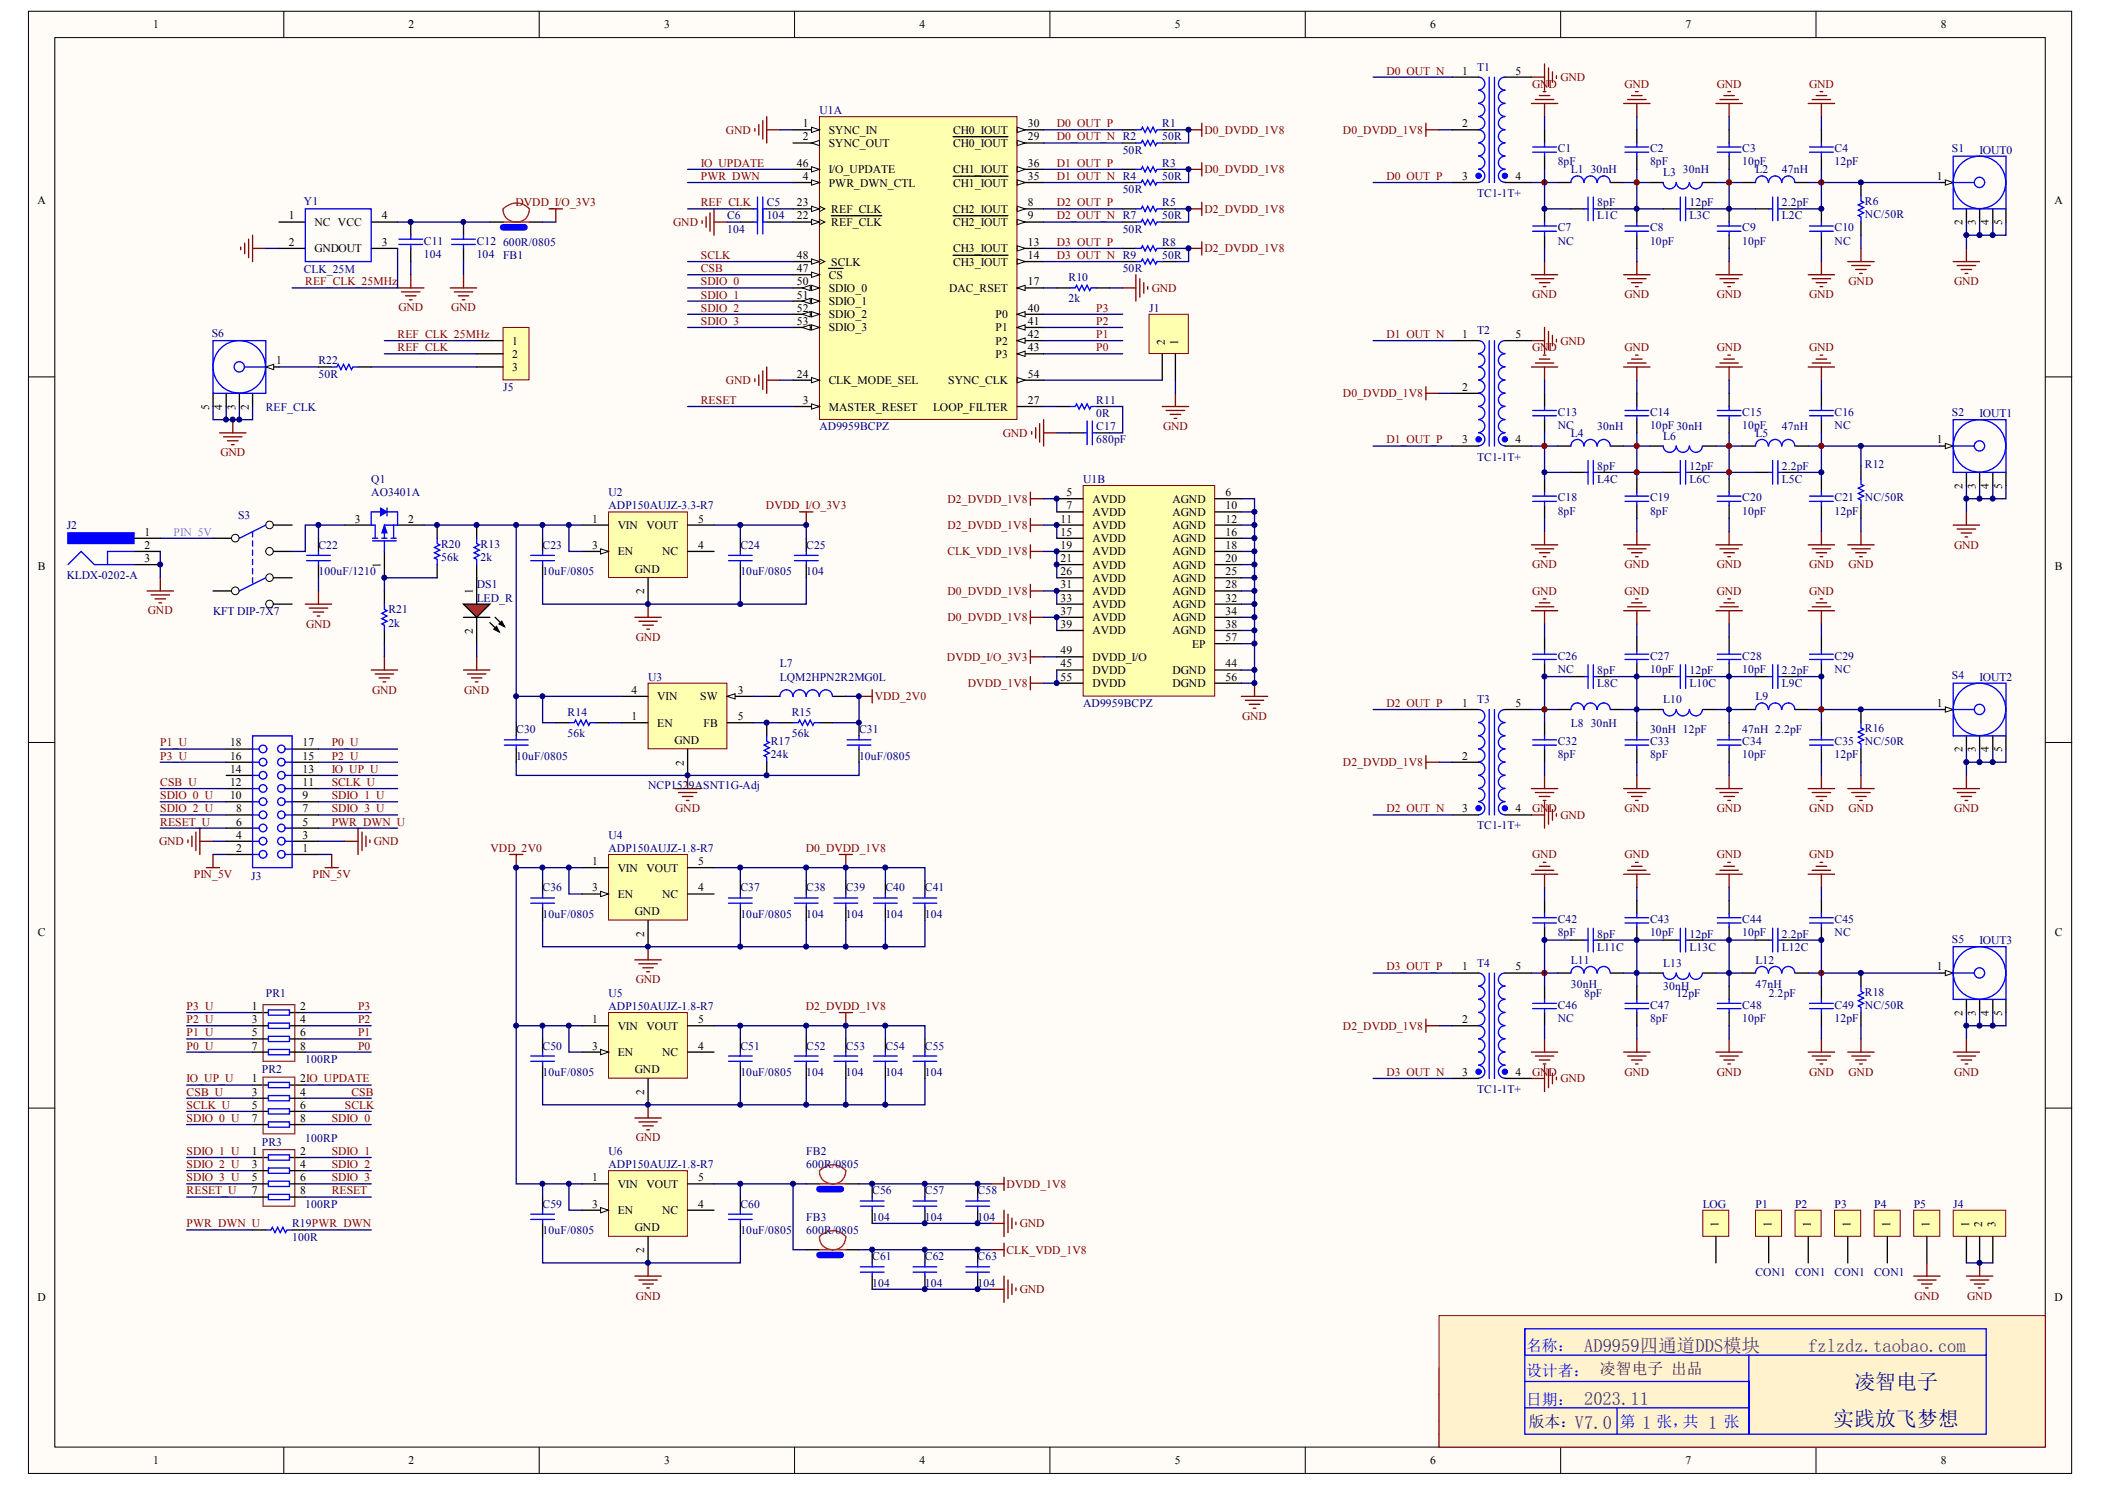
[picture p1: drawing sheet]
<svg xmlns="http://www.w3.org/2000/svg" width="297mm" height="210mm" viewBox="0 0 297 210" stroke-linecap="round" stroke-linejoin="round" font-family="sans-serif">
<defs><g id="words">
<g font-size="3" fill="#000080">
<text x="261.7" y="195.9">凌智电子</text>
<text x="258.7" y="201.1">实践放飞梦想</text>
</g>
<g font-size="2.6" fill="#4e2077">
<text x="223.5" y="190.8">AD9959四通道DDS模块</text>
<text x="255.2" y="190.8">fzlzdz.taobao.com</text>
<text x="222.2" y="201.6">V7.0</text>
<text x="223.5" y="198.2">2023.11</text>
<text x="231.7" y="201.6">1</text>
<text x="241" y="201.6">1</text>
</g>
<g font-size="2.2" fill="#00f">
<text x="215.3" y="190.5">名称：</text>
<text x="215.3" y="194">设计者： 凌智电子 出品</text>
<text x="215.3" y="198.1">日期：</text>
<text x="228.6" y="201.3">第</text>
<text x="233.8" y="201.3">张，共</text>
<text x="243.3" y="201.3">张</text>
</g>
<text font-size="2.2" fill="#000080" x="215.7" y="201.3">版本：</text>
<g font-size="1.6">
<text x="21.6" y="4">1</text>
<text x="57.7" y="4">2</text>
<text x="93.7" y="4">3</text>
<text x="129.7" y="4">4</text>
<text x="165.8" y="4">5</text>
<text x="201.8" y="4">6</text>
<text x="237.8" y="4">7</text>
<text x="273.9" y="4">8</text>
<text x="206.3" y="10.5">1</text>
<text x="213.9" y="10.5">5</text>
<text x="113.3" y="17.9">1</text>
<text x="145" y="17.9">30</text>
<text x="206.3" y="17.9">2</text>
<text x="112.5" y="23.5">46</text>
<text x="113.3" y="19.8">2</text>
<text x="116.9" y="18.9">SYNC_IN</text>
<text x="116.9" y="20.7">SYNC_OUT</text>
<text x="134.5" y="20.7">CH0_IOUT</text>
<text x="134.5" y="18.9">CH0_IOUT</text>
<text x="145" y="19.8">29</text>
<text x="145" y="23.5">36</text>
<text x="5.3" y="28.8">A</text>
<text x="112.5" y="29.1">23</text>
<text x="113.3" y="25.4">4</text>
<text x="116.9" y="26.3">PWR_DWN_CTL</text>
<text x="116.9" y="24.5">I/O_UPDATE</text>
<text x="134.5" y="26.3">CH1_IOUT</text>
<text x="134.5" y="24.5">CH1_IOUT</text>
<text x="145" y="29.1">8</text>
<text x="145" y="25.4">35</text>
<text x="206.3" y="25.4">3</text>
<text x="213.9" y="25.4">4</text>
<text x="273.3" y="25.4">1</text>
<text x="289.9" y="28.8">A</text>
<text x="40.8" y="34.7">2</text>
<text x="40.8" y="31">1</text>
<text x="44.4" y="35.6">GNDOUT</text>
<text x="44.4" y="31.9">NC VCC</text>
<text x="53.9" y="31">4</text>
<text x="53.9" y="34.7">3</text>
<text x="112.5" y="31">22</text>
<text x="117.3" y="31.9">REF_CLK</text>
<text x="117.3" y="30">REF_CLK</text>
<text x="134.5" y="30">CH2_IOUT</text>
<text x="134.5" y="31.9">CH2_IOUT</text>
<text x="134.5" y="35.6">CH3_IOUT</text>
<text x="145" y="31">9</text>
<text x="145" y="34.7">13</text>
<text x="276.9" y="31.8" transform="rotate(-90 276.9 31.8)">2</text>
<text x="278.8" y="31.8" transform="rotate(-90 278.8 31.8)">3</text>
<text x="280.7" y="31.8" transform="rotate(-90 280.7 31.8)">4</text>
<text x="282.5" y="31.8" transform="rotate(-90 282.5 31.8)">5</text>
<text x="112.5" y="38.4">47</text>
<text x="112.5" y="36.5">48</text>
<text x="112.5" y="40.3">50</text>
<text x="116.9" y="39.3">CS</text>
<text x="116.9" y="41.2">SDIO_0</text>
<text x="117.3" y="37.5">SCLK</text>
<text x="133.9" y="41.2">DAC_RSET</text>
<text x="134.5" y="37.5">CH3_IOUT</text>
<text x="145" y="36.5">14</text>
<text x="145" y="40.3">17</text>
<text x="112.5" y="42.1">51</text>
<text x="112.5" y="44">52</text>
<text x="112.5" y="45.8">53</text>
<text x="116.9" y="43">SDIO_1</text>
<text x="116.9" y="44.9">SDIO_2</text>
<text x="116.9" y="46.8">SDIO_3</text>
<text x="140.5" y="44.9">P0</text>
<text x="140.5" y="46.8">P1</text>
<text x="145" y="44">40</text>
<text x="145" y="45.8">41</text>
<text x="145" y="47.7">42</text>
<text x="206.3" y="47.7">1</text>
<text x="213.9" y="47.7">5</text>
<text x="39" y="51.4">1</text>
<text x="72.3" y="48.6">1</text>
<text x="72.3" y="50.5">2</text>
<text x="72.3" y="52.3">3</text>
<text x="112.5" y="53.3">24</text>
<text x="140.5" y="48.6">P2</text>
<text x="140.5" y="50.5">P3</text>
<text x="145" y="49.5">43</text>
<text x="145" y="53.3">54</text>
<text x="164.4" y="48.6" transform="rotate(-90 164.4 48.6)">2</text>
<text x="166.2" y="48.6" transform="rotate(-90 166.2 48.6)">1</text>
<text x="29.5" y="57.8" transform="rotate(-90 29.5 57.8)">5</text>
<text x="31.4" y="57.8" transform="rotate(-90 31.4 57.8)">4</text>
<text x="33.2" y="57.8" transform="rotate(-90 33.2 57.8)">3</text>
<text x="35.1" y="57.8" transform="rotate(-90 35.1 57.8)">2</text>
<text x="113.3" y="57">3</text>
<text x="116.9" y="57.9">MASTER_RESET</text>
<text x="116.9" y="54.2">CLK_MODE_SEL</text>
<text x="131.7" y="57.9">LOOP_FILTER</text>
<text x="133.8" y="54.2">SYNC_CLK</text>
<text x="145" y="57">27</text>
<text x="206.3" y="55.1">2</text>
<text x="206.3" y="62.6">3</text>
<text x="213.9" y="62.6">4</text>
<text x="273.3" y="62.6">1</text>
<text x="150.5" y="70">5</text>
<text x="150.5" y="71.8">7</text>
<text x="154.1" y="70.9">AVDD</text>
<text x="165.5" y="70.9">AGND</text>
<text x="172.9" y="70">6</text>
<text x="172.9" y="71.8">10</text>
<text x="276.9" y="69" transform="rotate(-90 276.9 69)">2</text>
<text x="278.8" y="69" transform="rotate(-90 278.8 69)">3</text>
<text x="280.7" y="69" transform="rotate(-90 280.7 69)">4</text>
<text x="282.5" y="69" transform="rotate(-90 282.5 69)">5</text>
<text x="20.4" y="75.6">1</text>
<text x="20.4" y="77.4">2</text>
<text x="50.1" y="73.7">3</text>
<text x="57.6" y="73.7">2</text>
<text x="83.5" y="73.7">1</text>
<text x="83.5" y="77.4">3</text>
<text x="87.2" y="74.6">VIN</text>
<text x="91.2" y="74.6">VOUT</text>
<text x="98.5" y="77.4">4</text>
<text x="98.5" y="73.7">5</text>
<text x="149.7" y="73.7">11</text>
<text x="149.7" y="75.6">15</text>
<text x="149.7" y="77.4">19</text>
<text x="154.1" y="72.8">AVDD</text>
<text x="154.1" y="74.6">AVDD</text>
<text x="154.1" y="76.5">AVDD</text>
<text x="165.5" y="72.8">AGND</text>
<text x="165.5" y="74.6">AGND</text>
<text x="165.5" y="76.5">AGND</text>
<text x="172.9" y="73.7">12</text>
<text x="172.9" y="75.6">16</text>
<text x="172.9" y="77.4">18</text>
<text x="5.3" y="80.4">B</text>
<text x="20.4" y="79.3">3</text>
<text x="53.7" y="80.1" transform="rotate(-90 53.7 80.1)">1</text>
<text x="66.7" y="83.7" transform="rotate(-90 66.7 83.7)">1</text>
<text x="87.2" y="78.4">EN</text>
<text x="89.6" y="80.8">GND</text>
<text x="90.9" y="83.8" transform="rotate(-90 90.9 83.8)">2</text>
<text x="93.4" y="78.4">NC</text>
<text x="149.7" y="79.3">21</text>
<text x="149.7" y="81.1">26</text>
<text x="149.7" y="83">31</text>
<text x="154.1" y="78.4">AVDD</text>
<text x="154.1" y="80.2">AVDD</text>
<text x="154.1" y="82.1">AVDD</text>
<text x="154.1" y="83.9">AVDD</text>
<text x="165.5" y="78.4">AGND</text>
<text x="165.5" y="80.2">AGND</text>
<text x="165.5" y="82.1">AGND</text>
<text x="165.5" y="83.9">AGND</text>
<text x="172.9" y="79.3">20</text>
<text x="172.9" y="81.1">25</text>
<text x="172.9" y="83">28</text>
<text x="290" y="80.4">B</text>
<text x="66.7" y="89.4" transform="rotate(-90 66.7 89.4)">2</text>
<text x="149.7" y="84.9">33</text>
<text x="149.7" y="86.7">37</text>
<text x="149.7" y="88.6">39</text>
<text x="154.1" y="85.8">AVDD</text>
<text x="154.1" y="87.6">AVDD</text>
<text x="154.1" y="89.5">AVDD</text>
<text x="165.5" y="85.8">AGND</text>
<text x="165.5" y="87.6">AGND</text>
<text x="165.5" y="89.5">AGND</text>
<text x="172.9" y="84.9">32</text>
<text x="172.9" y="86.7">34</text>
<text x="172.9" y="88.6">38</text>
<text x="149.7" y="94.2">45</text>
<text x="149.7" y="92.3">49</text>
<text x="154.1" y="95.1">DVDD</text>
<text x="154.1" y="93.2">DVDD_I/O</text>
<text x="165.5" y="95.1">DGND</text>
<text x="168.2" y="91.4">EP</text>
<text x="172.9" y="94.2">44</text>
<text x="172.9" y="90.4">57</text>
<text x="89.1" y="101.6">1</text>
<text x="89.1" y="97.9">4</text>
<text x="92.8" y="98.8">VIN</text>
<text x="98.8" y="98.8">SW</text>
<text x="104.1" y="97.9">3</text>
<text x="104.1" y="101.6">5</text>
<text x="149.7" y="96">55</text>
<text x="154.1" y="96.9">DVDD</text>
<text x="165.5" y="96.9">DGND</text>
<text x="172.9" y="96">56</text>
<text x="206.3" y="99.7">1</text>
<text x="213.9" y="99.7">5</text>
<text x="273.3" y="99.7">1</text>
<text x="32.5" y="107.2">16</text>
<text x="32.5" y="105.3">18</text>
<text x="42.7" y="107.2">15</text>
<text x="42.7" y="105.3">17</text>
<text x="92.8" y="102.5">EN</text>
<text x="95.2" y="104.9">GND</text>
<text x="96.5" y="108" transform="rotate(-90 96.5 108)">2</text>
<text x="99.3" y="102.5">FB</text>
<text x="206.3" y="107.2">2</text>
<text x="276.9" y="106.1" transform="rotate(-90 276.9 106.1)">2</text>
<text x="278.8" y="106.1" transform="rotate(-90 278.8 106.1)">3</text>
<text x="280.7" y="106.1" transform="rotate(-90 280.7 106.1)">4</text>
<text x="282.5" y="106.1" transform="rotate(-90 282.5 106.1)">5</text>
<text x="32.5" y="112.7">10</text>
<text x="32.5" y="110.9">12</text>
<text x="32.5" y="109">14</text>
<text x="42.7" y="112.7">9</text>
<text x="42.7" y="110.9">11</text>
<text x="42.7" y="109">13</text>
<text x="33.3" y="118.3">4</text>
<text x="33.3" y="116.5">6</text>
<text x="33.3" y="114.6">8</text>
<text x="42.7" y="118.3">3</text>
<text x="42.7" y="116.5">5</text>
<text x="42.7" y="114.6">7</text>
<text x="206.3" y="114.6">3</text>
<text x="213.9" y="114.6">4</text>
<text x="33.3" y="120.2">2</text>
<text x="42.7" y="120.2">1</text>
<text x="83.5" y="122">1</text>
<text x="83.5" y="125.7">3</text>
<text x="87.2" y="123">VIN</text>
<text x="91.2" y="123">VOUT</text>
<text x="98.5" y="125.7">4</text>
<text x="98.5" y="122">5</text>
<text x="5.3" y="132">C</text>
<text x="87.2" y="126.7">EN</text>
<text x="89.6" y="129.1">GND</text>
<text x="93.4" y="126.7">NC</text>
<text x="290" y="132">C</text>
<text x="90.9" y="132.2" transform="rotate(-90 90.9 132.2)">2</text>
<text x="206.3" y="136.9">1</text>
<text x="213.9" y="136.9">5</text>
<text x="273.3" y="136.9">1</text>
<text x="35.5" y="142.5">1</text>
<text x="42.3" y="142.5">2</text>
<text x="276.9" y="143.3" transform="rotate(-90 276.9 143.3)">2</text>
<text x="278.8" y="143.3" transform="rotate(-90 278.8 143.3)">3</text>
<text x="280.7" y="143.3" transform="rotate(-90 280.7 143.3)">4</text>
<text x="282.5" y="143.3" transform="rotate(-90 282.5 143.3)">5</text>
<text x="35.5" y="144.3">3</text>
<text x="35.5" y="146.2">5</text>
<text x="35.5" y="148">7</text>
<text x="42.3" y="144.3">4</text>
<text x="42.3" y="146.2">6</text>
<text x="42.3" y="148">8</text>
<text x="83.5" y="144.3">1</text>
<text x="83.5" y="148">3</text>
<text x="87.2" y="145.3">VIN</text>
<text x="87.2" y="149">EN</text>
<text x="91.2" y="145.3">VOUT</text>
<text x="93.4" y="149">NC</text>
<text x="98.5" y="148">4</text>
<text x="98.5" y="144.3">5</text>
<text x="206.3" y="144.3">2</text>
<text x="35.5" y="152.7">1</text>
<text x="35.5" y="154.6">3</text>
<text x="42.3" y="152.7">2IO_UPDATE</text>
<text x="42.3" y="154.6">4</text>
<text x="89.6" y="151.4">GND</text>
<text x="90.9" y="154.5" transform="rotate(-90 90.9 154.5)">2</text>
<text x="206.3" y="151.8">3</text>
<text x="213.9" y="151.8">4</text>
<text x="35.5" y="156.4">5</text>
<text x="35.5" y="158.3">7</text>
<text x="42.3" y="156.4">6</text>
<text x="42.3" y="158.3">8</text>
<text x="35.5" y="162.9">1</text>
<text x="35.5" y="164.8">3</text>
<text x="35.5" y="166.6">5</text>
<text x="42.3" y="162.9">2</text>
<text x="42.3" y="164.8">4</text>
<text x="42.3" y="166.6">6</text>
<text x="83.5" y="166.6">1</text>
<text x="87.2" y="167.6">VIN</text>
<text x="91.2" y="167.6">VOUT</text>
<text x="98.5" y="166.6">5</text>
<text x="35.5" y="168.5">7</text>
<text x="42.3" y="168.5">8</text>
<text x="83.5" y="170.4">3</text>
<text x="87.2" y="171.3">EN</text>
<text x="89.6" y="173.7">GND</text>
<text x="93.4" y="171.3">NC</text>
<text x="98.5" y="170.4">4</text>
<text x="242.5" y="173.1" transform="rotate(-90 242.5 173.1)">1</text>
<text x="250" y="173.1" transform="rotate(-90 250 173.1)">1</text>
<text x="255.5" y="173.1" transform="rotate(-90 255.5 173.1)">1</text>
<text x="261.1" y="173.1" transform="rotate(-90 261.1 173.1)">1</text>
<text x="266.7" y="173.1" transform="rotate(-90 266.7 173.1)">1</text>
<text x="272.3" y="173.1" transform="rotate(-90 272.3 173.1)">1</text>
<text x="277.9" y="173.1" transform="rotate(-90 277.9 173.1)">1</text>
<text x="279.7" y="173.1" transform="rotate(-90 279.7 173.1)">2</text>
<text x="281.6" y="173.1" transform="rotate(-90 281.6 173.1)">3</text>
<text x="90.9" y="176.8" transform="rotate(-90 90.9 176.8)">2</text>
<text x="5.3" y="183.5">D</text>
<text x="289.9" y="183.5">D</text>
<text x="204" y="201.9">Date: 2024/6/22</text>
<text x="217" y="199.2">Number:</text>
<text x="219.8" y="201.9">Time: 16:20</text>
<text x="233.8" y="199.2">Revision:</text>
<text x="233.8" y="201.9">Sheet</text>
<text x="240.1" y="201.9">of</text>
<text x="21.6" y="206.6">1</text>
<text x="57.7" y="206.6">2</text>
<text x="93.7" y="206.6">3</text>
<text x="129.7" y="206.6">4</text>
<text x="165.8" y="206.6">5</text>
<text x="201.8" y="206.6">6</text>
<text x="237.8" y="206.6">7</text>
<text x="273.9" y="206.6">8</text>
</g>
<g font-size="1.6" fill="#800000">
<text x="195.6" y="10.5">D0_OUT_N</text>
<text x="220.2" y="11.4">GND</text>
<text x="149.1" y="17.9">D0_OUT_P</text>
<text x="216.2" y="12.4">GND</text>
<text x="229.2" y="12.4">GND</text>
<text x="242.2" y="12.4">GND</text>
<text x="255.3" y="12.4">GND</text>
<text x="98.9" y="23.5">IO_UPDATE</text>
<text x="102.4" y="18.9">GND</text>
<text x="149.1" y="19.8">D0_OUT_N R2</text>
<text x="149.1" y="23.5">D1_OUT_P</text>
<text x="170" y="18.9">D0_DVDD_1V8</text>
<text x="189.5" y="18.9">D0_DVDD_1V8</text>
<text x="72.7" y="29.1">DVDD_I/O_3V3</text>
<text x="98.9" y="29.1">REF_CLK</text>
<text x="98.9" y="25.4">PWR_DWN</text>
<text x="149.1" y="25.4">D1_OUT_N R4</text>
<text x="149.1" y="29.1">D2_OUT_P</text>
<text x="170" y="24.5">D0_DVDD_1V8</text>
<text x="195.6" y="25.4">D0_OUT_P</text>
<text x="95" y="31.9">GND</text>
<text x="149.1" y="31">D2_OUT_N R7</text>
<text x="149.1" y="34.7">D3_OUT_P</text>
<text x="170" y="30">D2_DVDD_1V8</text>
<text x="170" y="35.6">D2_DVDD_1V8</text>
<text x="43.1" y="40.3">REF_CLK_25MHz</text>
<text x="98.9" y="40.3">SDIO_0</text>
<text x="98.9" y="36.5">SCLK</text>
<text x="98.9" y="38.4">CSB</text>
<text x="149.1" y="36.5">D3_OUT_N R9</text>
<text x="162.5" y="41.2">GND</text>
<text x="260.9" y="40.2">GND</text>
<text x="275.7" y="40.2">GND</text>
<text x="56.1" y="47.7">REF_CLK_25MHz</text>
<text x="56.2" y="43.9">GND</text>
<text x="63.7" y="43.9">GND</text>
<text x="98.9" y="42.1">SDIO_1</text>
<text x="98.9" y="44">SDIO_2</text>
<text x="98.9" y="45.8">SDIO_3</text>
<text x="154.7" y="47.7">P1</text>
<text x="154.7" y="45.8">P2</text>
<text x="154.7" y="44">P3</text>
<text x="195.6" y="47.7">D1_OUT_N</text>
<text x="216.2" y="42.1">GND</text>
<text x="229.2" y="42.1">GND</text>
<text x="242.2" y="42.1">GND</text>
<text x="255.3" y="42.1">GND</text>
<text x="56.1" y="49.5">REF_CLK</text>
<text x="154.7" y="49.5">P0</text>
<text x="216.2" y="49.5">GND</text>
<text x="220.2" y="48.6">GND</text>
<text x="229.2" y="49.5">GND</text>
<text x="242.2" y="49.5">GND</text>
<text x="255.3" y="49.5">GND</text>
<text x="98.9" y="57">RESET</text>
<text x="102.4" y="54.2">GND</text>
<text x="189.5" y="56.1">D0_DVDD_1V8</text>
<text x="31.1" y="64.4">GND</text>
<text x="141.5" y="61.6">GND</text>
<text x="164.1" y="60.7">GND</text>
<text x="195.6" y="62.6">D1_OUT_P</text>
<text x="108.1" y="71.8">DVDD_I/O_3V3</text>
<text x="133.7" y="70.9">D2_DVDD_1V8</text>
<text x="133.7" y="74.6">D2_DVDD_1V8</text>
<text x="275.7" y="77.4">GND</text>
<text x="133.7" y="78.4">CLK_VDD_1V8</text>
<text x="133.7" y="83.9">D0_DVDD_1V8</text>
<text x="216.2" y="80.2">GND</text>
<text x="216.2" y="83.9">GND</text>
<text x="229.2" y="80.2">GND</text>
<text x="229.2" y="83.9">GND</text>
<text x="242.2" y="80.2">GND</text>
<text x="242.2" y="83.9">GND</text>
<text x="255.3" y="80.2">GND</text>
<text x="255.3" y="83.9">GND</text>
<text x="260.9" y="80.2">GND</text>
<text x="20.9" y="86.7">GND</text>
<text x="43.2" y="88.5">GND</text>
<text x="133.7" y="87.6">D0_DVDD_1V8</text>
<text x="89.7" y="90.4">GND</text>
<text x="133.6" y="93.2">DVDD_I/O_3V3</text>
<text x="52.5" y="97.8">GND</text>
<text x="65.5" y="97.8">GND</text>
<text x="123.4" y="98.8">VDD_2V0</text>
<text x="136.6" y="96.9">DVDD_1V8</text>
<text x="175.3" y="101.5">GND</text>
<text x="195.6" y="99.7">D2_OUT_P</text>
<text x="22.6" y="105.3">P1_U</text>
<text x="22.6" y="107.2">P3_U</text>
<text x="46.8" y="105.3">P0_U</text>
<text x="46.8" y="107.2">P2_U</text>
<text x="22.6" y="110.9">CSB_U</text>
<text x="22.6" y="112.7">SDIO_0_U</text>
<text x="46.8" y="109">IO_UP_U</text>
<text x="46.8" y="110.9">SCLK_U</text>
<text x="46.8" y="112.7">SDIO_1_U</text>
<text x="189.5" y="108.1">D2_DVDD_1V8</text>
<text x="22.5" y="119.2">GND</text>
<text x="22.6" y="116.5">RESET_U</text>
<text x="22.6" y="114.6">SDIO_2_U</text>
<text x="46.8" y="114.6">SDIO_3_U</text>
<text x="46.8" y="116.5">PWR_DWN_U</text>
<text x="52.8" y="119.2">GND</text>
<text x="95.3" y="114.6">GND</text>
<text x="195.6" y="114.6">D2_OUT_N</text>
<text x="216.2" y="114.6">GND</text>
<text x="220.2" y="115.5">GND</text>
<text x="229.2" y="114.6">GND</text>
<text x="242.2" y="114.6">GND</text>
<text x="255.3" y="114.6">GND</text>
<text x="260.9" y="114.6">GND</text>
<text x="275.7" y="114.6">GND</text>
<text x="27.3" y="123.9">PIN_5V</text>
<text x="44.1" y="123.9">PIN_5V</text>
<text x="69.2" y="120.2">VDD_2V0</text>
<text x="113.7" y="120.2">D0_DVDD_1V8</text>
<text x="216.2" y="121.1">GND</text>
<text x="229.2" y="121.1">GND</text>
<text x="242.2" y="121.1">GND</text>
<text x="255.3" y="121.1">GND</text>
<text x="195.6" y="136.9">D3_OUT_P</text>
<text x="26.3" y="142.5">P3_U</text>
<text x="50.5" y="142.5">P3</text>
<text x="89.7" y="138.7">GND</text>
<text x="113.7" y="142.5">D2_DVDD_1V8</text>
<text x="26.3" y="148">P0_U</text>
<text x="26.3" y="146.2">P1_U</text>
<text x="26.3" y="144.3">P2_U</text>
<text x="50.5" y="148">P0</text>
<text x="50.5" y="146.2">P1</text>
<text x="50.5" y="144.3">P2</text>
<text x="189.5" y="145.3">D2_DVDD_1V8</text>
<text x="26.3" y="152.7">IO_UP_U</text>
<text x="26.3" y="154.6">CSB_U</text>
<text x="49.6" y="154.6">CSB</text>
<text x="195.6" y="151.8">D3_OUT_N</text>
<text x="216.2" y="151.7">GND</text>
<text x="220.2" y="152.7">GND</text>
<text x="229.2" y="151.7">GND</text>
<text x="242.2" y="151.7">GND</text>
<text x="255.3" y="151.7">GND</text>
<text x="260.9" y="151.7">GND</text>
<text x="275.7" y="151.7">GND</text>
<text x="26.3" y="158.3">SDIO_0_U</text>
<text x="26.3" y="156.4">SCLK_U</text>
<text x="46.8" y="158.3">SDIO_0</text>
<text x="48.7" y="156.4">SCLK</text>
<text x="89.7" y="161">GND</text>
<text x="26.3" y="162.9">SDIO_1_U</text>
<text x="26.3" y="164.8">SDIO_2_U</text>
<text x="26.3" y="166.6">SDIO_3_U</text>
<text x="46.8" y="162.9">SDIO_1</text>
<text x="46.8" y="164.8">SDIO_2</text>
<text x="46.8" y="166.6">SDIO_3</text>
<text x="142.1" y="167.6">DVDD_1V8</text>
<text x="26.3" y="173.1">PWR_DWN_U</text>
<text x="26.3" y="168.5">RESET_U</text>
<text x="46.8" y="168.5">RESET</text>
<text x="143.9" y="173.1">GND</text>
<text x="142.1" y="176.9">CLK_VDD_1V8</text>
<text x="89.7" y="183.3">GND</text>
<text x="143.9" y="182.4">GND</text>
<text x="270.2" y="183.3">GND</text>
<text x="277.6" y="183.3">GND</text>
</g>
<g font-size="1.6" fill="#000080">
<text x="208.5" y="10">T1</text>
<text x="115.6" y="16.1">U1A</text>
<text x="164" y="17.9">R1</text>
<text x="158.4" y="21.7">50R</text>
<text x="164" y="19.8">50R</text>
<text x="164" y="23.5">R3</text>
<text x="219.8" y="21.5">C1</text>
<text x="219.8" y="23.3">8pF</text>
<text x="232.8" y="21.5">C2</text>
<text x="232.8" y="23.3">8pF</text>
<text x="245.9" y="21.5">C3</text>
<text x="245.9" y="23.3">10pF</text>
<text x="258.9" y="21.5">C4</text>
<text x="258.9" y="23.3">12pF</text>
<text x="275.4" y="21.5">S1</text>
<text x="279.3" y="21.7">IOUT0</text>
<text x="42.9" y="28.9">Y1</text>
<text x="108.2" y="29.1">C5</text>
<text x="158.4" y="27.2">50R</text>
<text x="164" y="25.4">50R</text>
<text x="164" y="29.1">R5</text>
<text x="208.5" y="27.8">TC1-1T+</text>
<text x="221.7" y="24.5">L1</text>
<text x="224.5" y="24.5">30nH</text>
<text x="225.4" y="29.1">8pF</text>
<text x="234.7" y="24.8">L3</text>
<text x="237.5" y="24.5">30nH</text>
<text x="238.4" y="29.1">12pF</text>
<text x="247.7" y="24.5">L2</text>
<text x="251.4" y="24.5">47nH</text>
<text x="251.4" y="29.1">2.2pF</text>
<text x="263.2" y="28.9">R6</text>
<text x="59.8" y="34.5">C11</text>
<text x="67.3" y="34.5">C12</text>
<text x="71" y="34.7">600R/0805</text>
<text x="102.6" y="31">C6</text>
<text x="102.6" y="32.8">104</text>
<text x="108.2" y="31">104</text>
<text x="158.4" y="32.8">50R</text>
<text x="164" y="31">50R</text>
<text x="164" y="34.7">R8</text>
<text x="219.8" y="32.6">C7</text>
<text x="219.8" y="34.5">NC</text>
<text x="225.4" y="31">L1C</text>
<text x="232.8" y="32.6">C8</text>
<text x="232.8" y="34.5">10pF</text>
<text x="238.4" y="31">L3C</text>
<text x="245.9" y="32.6">C9</text>
<text x="245.9" y="34.5">10pF</text>
<text x="251.4" y="31">L2C</text>
<text x="258.9" y="32.6">C10</text>
<text x="258.9" y="34.5">NC</text>
<text x="263.2" y="30.8">NC/50R</text>
<text x="42.9" y="38.6">CLK_25M</text>
<text x="59.8" y="36.3">104</text>
<text x="67.3" y="36.3">104</text>
<text x="71" y="36.5">FB1</text>
<text x="150.8" y="39.7">R10</text>
<text x="158.4" y="38.4">50R</text>
<text x="164" y="36.5">50R</text>
<text x="29.9" y="47.5">S6</text>
<text x="150.8" y="42.7">2k</text>
<text x="162.1" y="44">J1</text>
<text x="208.5" y="47.1">T2</text>
<text x="44.9" y="51.4">R22</text>
<text x="44.9" y="53.3">50R</text>
<text x="37.5" y="57.9">REF_CLK</text>
<text x="71" y="55.1">J5</text>
<text x="154.7" y="57">R11</text>
<text x="154.7" y="58.8">0R</text>
<text x="219.8" y="58.7">C13</text>
<text x="232.8" y="58.7">C14</text>
<text x="245.9" y="58.7">C15</text>
<text x="258.9" y="58.7">C16</text>
<text x="275.4" y="58.7">S2</text>
<text x="279.3" y="58.8">IOUT1</text>
<text x="115.6" y="60.7">AD9959BCPZ</text>
<text x="154.7" y="60.7">C17</text>
<text x="154.7" y="62.6">680pF</text>
<text x="208.5" y="65">TC1-1T+</text>
<text x="219.8" y="60.5">NC</text>
<text x="221.7" y="61.6">L4</text>
<text x="225.4" y="60.7">30nH</text>
<text x="232.8" y="60.5">10pF 30nH</text>
<text x="234.7" y="62">L6</text>
<text x="245.9" y="60.5">10pF</text>
<text x="247.7" y="61.6">L5</text>
<text x="251.4" y="60.7">47nH</text>
<text x="258.9" y="60.5">NC</text>
<text x="52.4" y="68.1">Q1</text>
<text x="52.4" y="70">AO3401A</text>
<text x="85.9" y="70">U2</text>
<text x="85.9" y="71.8">ADP150AUJZ-3.3-R7</text>
<text x="152.8" y="68.1">U1B</text>
<text x="219.8" y="70.7">C18</text>
<text x="225.4" y="68.1">L4C</text>
<text x="225.4" y="66.3">8pF</text>
<text x="232.8" y="70.7">C19</text>
<text x="238.4" y="68.1">L6C</text>
<text x="238.4" y="66.3">12pF</text>
<text x="245.9" y="70.7">C20</text>
<text x="251.4" y="68.1">L5C</text>
<text x="251.4" y="66.3">2.2pF</text>
<text x="258.9" y="70.7">C21</text>
<text x="263.2" y="66.1">R12</text>
<text x="263.2" y="70.7">NC/50R</text>
<text x="9.4" y="74.6">J2</text>
<text x="33.6" y="73.1">S3</text>
<text x="44.9" y="77.4">C22</text>
<text x="62.2" y="77.2">R20</text>
<text x="67.8" y="77.2">R13</text>
<text x="76.6" y="77.4">C23</text>
<text x="104.5" y="77.4">C24</text>
<text x="113.8" y="77.4">C25</text>
<text x="219.8" y="72.6">8pF</text>
<text x="232.8" y="72.6">8pF</text>
<text x="245.9" y="72.6">10pF</text>
<text x="258.9" y="72.6">12pF</text>
<text x="9.4" y="81.7">KLDX-0202-A</text>
<text x="44.9" y="81.1">100uF/1210</text>
<text x="62.2" y="79.1">56k</text>
<text x="67.3" y="83">DS1</text>
<text x="67.8" y="79.1">2k</text>
<text x="76.6" y="81.1">10uF/0805</text>
<text x="104.5" y="81.1">10uF/0805</text>
<text x="113.8" y="81.1">104</text>
<text x="30.1" y="86.7">KFT DIP-7X7</text>
<text x="54.8" y="86.5">R21</text>
<text x="54.8" y="88.4">2k</text>
<text x="67.3" y="84.9">LED_R</text>
<text x="110.1" y="94.2">L7</text>
<text x="219.8" y="93">C26</text>
<text x="219.8" y="94.9">NC</text>
<text x="225.4" y="95.1">8pF</text>
<text x="232.8" y="93">C27</text>
<text x="232.8" y="94.9">10pF</text>
<text x="238.4" y="95.1">12pF</text>
<text x="245.9" y="93">C28</text>
<text x="245.9" y="94.9">10pF</text>
<text x="251.4" y="95.1">2.2pF</text>
<text x="258.9" y="93">C29</text>
<text x="258.9" y="94.9">NC</text>
<text x="275.4" y="95.8">S4</text>
<text x="80.1" y="101">R14</text>
<text x="91.5" y="96">U3</text>
<text x="110.1" y="96">LQM2HPN2R2MG0L</text>
<text x="111.7" y="101">R15</text>
<text x="152.8" y="99.7">AD9959BCPZ</text>
<text x="208.5" y="99.2">T3</text>
<text x="225.4" y="96.9">L8C</text>
<text x="234.7" y="99.2">L10</text>
<text x="238.4" y="96.9">L10C</text>
<text x="247.7" y="98.8">L9</text>
<text x="251.4" y="96.9">L9C</text>
<text x="279.3" y="96">IOUT2</text>
<text x="72.8" y="103.4">C30</text>
<text x="72.8" y="107.2">10uF/0805</text>
<text x="80.1" y="104">56k</text>
<text x="108.8" y="105.1">R17</text>
<text x="108.8" y="107">24k</text>
<text x="111.7" y="104">56k</text>
<text x="121.2" y="103.4">C31</text>
<text x="121.2" y="107.2">10uF/0805</text>
<text x="219.8" y="105.1">C32</text>
<text x="219.8" y="107">8pF</text>
<text x="221.7" y="102.5">L8</text>
<text x="224.5" y="102.5">30nH</text>
<text x="232.8" y="105.1">C33</text>
<text x="232.8" y="107">8pF</text>
<text x="232.8" y="103.4">30nH 12pF</text>
<text x="245.9" y="105.1">C34</text>
<text x="245.9" y="107">10pF</text>
<text x="245.9" y="103.4">47nH 2.2pF</text>
<text x="258.9" y="105.1">C35</text>
<text x="258.9" y="107">12pF</text>
<text x="263.2" y="103.3">R16</text>
<text x="263.2" y="105.1">NC/50R</text>
<text x="91.5" y="111.2">NCP1529ASNT1G-Adj</text>
<text x="85.9" y="118.3">U4</text>
<text x="208.5" y="117">TC1-1T+</text>
<text x="35.5" y="124.1">J3</text>
<text x="76.6" y="125.7">C36</text>
<text x="85.9" y="120.2">ADP150AUJZ-1.8-R7</text>
<text x="104.5" y="125.7">C37</text>
<text x="113.8" y="125.7">C38</text>
<text x="119.4" y="125.7">C39</text>
<text x="124.9" y="125.7">C40</text>
<text x="130.5" y="125.7">C41</text>
<text x="76.6" y="129.5">10uF/0805</text>
<text x="104.5" y="129.5">10uF/0805</text>
<text x="113.8" y="129.5">104</text>
<text x="119.4" y="129.5">104</text>
<text x="124.9" y="129.5">104</text>
<text x="130.5" y="129.5">104</text>
<text x="219.8" y="130.2">C42</text>
<text x="232.8" y="130.2">C43</text>
<text x="245.9" y="130.2">C44</text>
<text x="258.9" y="130.2">C45</text>
<text x="208.5" y="136.3">T4</text>
<text x="219.8" y="132.1">8pF</text>
<text x="221.7" y="136">L11</text>
<text x="225.4" y="134.1">L11C</text>
<text x="225.4" y="132.3">8pF</text>
<text x="232.8" y="132.1">10pF</text>
<text x="234.7" y="136.3">L13</text>
<text x="238.4" y="134.1">L13C</text>
<text x="238.4" y="132.3">12pF</text>
<text x="245.9" y="132.1">10pF</text>
<text x="247.7" y="136">L12</text>
<text x="251.4" y="134.1">L12C</text>
<text x="251.4" y="132.3">2.2pF</text>
<text x="258.9" y="132.1">NC</text>
<text x="275.4" y="133">S5</text>
<text x="279.3" y="133.2">IOUT3</text>
<text x="37.5" y="140.6">PR1</text>
<text x="85.9" y="140.6">U5</text>
<text x="85.9" y="142.5">ADP150AUJZ-1.8-R7</text>
<text x="219.8" y="142.3">C46</text>
<text x="221.7" y="139.3">30nH</text>
<text x="223.5" y="140.6">8pF</text>
<text x="232.8" y="142.3">C47</text>
<text x="234.7" y="139.7">30nH</text>
<text x="236.6" y="140.6">12pF</text>
<text x="245.9" y="142.3">C48</text>
<text x="247.7" y="139.3">47nH</text>
<text x="249.6" y="140.6">2.2pF</text>
<text x="258.9" y="142.3">C49</text>
<text x="263.2" y="140.4">R18</text>
<text x="263.2" y="142.3">NC/50R</text>
<text x="43.1" y="149.9">100RP</text>
<text x="76.6" y="148">C50</text>
<text x="104.5" y="148">C51</text>
<text x="113.8" y="148">C52</text>
<text x="119.4" y="148">C53</text>
<text x="124.9" y="148">C54</text>
<text x="130.5" y="148">C55</text>
<text x="219.8" y="144.1">NC</text>
<text x="232.8" y="144.1">8pF</text>
<text x="245.9" y="144.1">10pF</text>
<text x="258.9" y="144.1">12pF</text>
<text x="36.9" y="151.4">PR2</text>
<text x="76.6" y="151.8">10uF/0805</text>
<text x="104.5" y="151.8">10uF/0805</text>
<text x="113.8" y="151.8">104</text>
<text x="119.4" y="151.8">104</text>
<text x="124.9" y="151.8">104</text>
<text x="130.5" y="151.8">104</text>
<text x="208.5" y="154.2">TC1-1T+</text>
<text x="36.9" y="161.6">PR3</text>
<text x="43.1" y="161.1">100RP</text>
<text x="85.9" y="162.9">U6</text>
<text x="85.9" y="164.8">ADP150AUJZ-1.8-R7</text>
<text x="113.8" y="162.9">FB2</text>
<text x="113.8" y="164.8">600R/0805</text>
<text x="41.2" y="173.1">R19PWR_DWN</text>
<text x="43.1" y="170.4">100RP</text>
<text x="76.6" y="170.4">C59</text>
<text x="104.5" y="170.4">C60</text>
<text x="113.8" y="172.2">FB3</text>
<text x="123.1" y="168.5">C56</text>
<text x="123.1" y="172.2">104</text>
<text x="130.5" y="168.5">C57</text>
<text x="130.5" y="172.2">104</text>
<text x="138" y="168.5">C58</text>
<text x="138" y="172.2">104</text>
<text x="240.3" y="170.4">LOG</text>
<text x="247.7" y="170.4">P1</text>
<text x="253.3" y="170.4">P2</text>
<text x="258.9" y="170.4">P3</text>
<text x="264.5" y="170.4">P4</text>
<text x="270" y="170.4">P5</text>
<text x="275.6" y="170.4">J4</text>
<text x="41.2" y="175">100R</text>
<text x="76.6" y="174.1">10uF/0805</text>
<text x="104.5" y="174.1">10uF/0805</text>
<text x="113.8" y="174.1">600R/0805</text>
<text x="123.1" y="177.8">C61</text>
<text x="130.5" y="177.8">C62</text>
<text x="138" y="177.8">C63</text>
<text x="123.1" y="181.5">104</text>
<text x="130.5" y="181.5">104</text>
<text x="138" y="181.5">104</text>
<text x="247.7" y="180">CON1</text>
<text x="253.3" y="180">CON1</text>
<text x="258.9" y="180">CON1</text>
<text x="264.5" y="180">CON1</text>
<text x="250.5" y="196.3">L3, 12a Rodborough Rd</text>
<text x="208.7" y="203.8">Z:\share\AD9959_V7\PCB_AD9959_V7_0_20231123\AD9959_V7_0.SchDoc</text>
<text x="228.3" y="201.9">:45</text>
<text x="250.5" y="201.9">Australia 2086</text>
</g>
<text font-size="1.6" fill="#f0f" x="24.5" y="75.6">PIN_5V</text>
</g></defs>
<g fill="#fffcf8" stroke="#000" stroke-width=".14">
<path d="M4 1.6h288.3v206.3h-288.3z"/>
<path d="M7.7 5.3h280.9v198.8h-280.9z"/>
</g>
<g fill="none" stroke="#000" stroke-width=".14">
<path d="M40 1.6v3.7M76.1 1.6v3.7M112.1 1.6v3.7M148.2 1.6v3.7M184.2 1.6v3.7M220.2 1.6v3.7M256.3 1.6v3.7M4 53.2h3.7M288.6 53.2h3.8M4 104.7h3.7M288.6 104.7h3.8M4 156.3h3.7"/>
<path d="M288.6 156.3h3.8M203.1 196.7h46.5M216.1 196.7v3.8M232.8 196.7v5.6M249.6 193v9.3M270 193h-66.9v11.2M288.6 193h-18.6v9.3M40 204.2v3.7M76.1 204.2v3.7M112.1 204.2v3.7M148.2 204.2v3.7M184.2 204.2v3.7"/>
<path d="M203.1 202.3h85.5M203.1 200.5h46.5M220.2 204.2v3.7M256.3 204.2v3.7"/>
</g>
<g fill="#000080" stroke="#000080" stroke-width=".14">
<circle cx="217.9" cy="137.2" r=".35"/>
<circle cx="217.9" cy="100.1" r=".35"/>
<circle cx="217.9" cy="62.9" r=".35"/>
<circle cx="217.9" cy="25.7" r=".35"/>
<circle cx="230.9" cy="66.6" r=".35"/>
<circle cx="230.9" cy="62.9" r=".35"/>
<circle cx="230.9" cy="25.7" r=".35"/>
<circle cx="244" cy="66.6" r=".35"/>
<circle cx="244" cy="62.9" r=".35"/>
<circle cx="244" cy="25.7" r=".35"/>
<circle cx="257" cy="137.2" r=".35"/>
<circle cx="257" cy="100.1" r=".35"/>
<circle cx="257" cy="62.9" r=".35"/>
<circle cx="257" cy="25.7" r=".35"/>
</g>
<path d="M18.9 75.9h3.7M18.9 77.8h3.7M18.9 79.6h3.7M30.1 75.9h3.7M35.6 142.8h2.3M35.6 144.7h2.3M35.6 146.6h2.3M35.6 148.4h2.3M40.8 142.8h2.3M40.8 144.7h2.3M40.8 146.6h2.3M40.8 148.4h2.3" fill="none" stroke="#000" stroke-width=".19"/>
<path d="M9.6 79.6l1.9-1.8 1.8 1.8h5.6M9.6 75.2h9.3v1.5h-9.3zM18.9 77.8h-3.7v1.8M37.9 142.5h2.9v.7h-2.9zM37.9 144.3h2.9v.8h-2.9zM37.9 146.2h2.9v.7h-2.9zM37.9 148h2.9v.8h-2.9z" fill="none" stroke="#00f" stroke-width=".19"/>
<path d="M37.1 141.7h4.5v8h-4.5z" fill="none" stroke="#804040" stroke-width=".19"/>
<path d="M9.6 75.2h9.3v1.4h-9.3z" fill="#00f" stroke="#00f" stroke-width=".14"/>
<circle cx="33.2" cy="75.9" r=".54" fill="#fffcf8" stroke="#000" stroke-width=".14"/>
<path d="M37.5 74.1h3.7" fill="none" stroke="#000" stroke-width=".19"/>
<circle cx="38" cy="74.1" r=".53" fill="#fffcf8" stroke="#000" stroke-width=".14"/>
<path d="M37.5 77.8h3.7" fill="none" stroke="#000" stroke-width=".19"/>
<circle cx="38" cy="77.8" r=".53" fill="#fffcf8" stroke="#000" stroke-width=".14"/>
<path d="M30.1 83.4h3.7" fill="none" stroke="#000" stroke-width=".19"/>
<circle cx="33.2" cy="83.3" r=".54" fill="#fffcf8" stroke="#000" stroke-width=".14"/>
<path d="M37.5 81.5h3.7" fill="none" stroke="#000" stroke-width=".19"/>
<circle cx="38" cy="81.5" r=".53" fill="#fffcf8" stroke="#000" stroke-width=".14"/>
<path d="M37.5 85.2h3.7" fill="none" stroke="#000" stroke-width=".19"/>
<circle cx="38" cy="85.2" r=".53" fill="#fffcf8" stroke="#000" stroke-width=".14"/>
<path d="M35.6 75v.7M35.6 76.3v.7M35.6 77.6v.7M35.6 78.9v.7M37.5 74.1l-3.7 1.8M35.6 80.2v.7M35.6 81.5v.7M37.5 81.5l-3.7 1.9" fill="none" stroke="#00f" stroke-width=".19"/>
<path d="M85.9 72.2h11.1v9.3h-11.1z" fill="#ffffb0" stroke="#800000" stroke-width=".14"/>
<path d="M82.1 74.1h3.8M82.1 77.8h3.8M91.5 81.5v3.7" fill="none" stroke="#000" stroke-width=".19"/>
<path d="M84.8 77.4l1.1 .4-1.1 .4z" fill="#fffcf8" stroke="#000" stroke-width=".14"/>
<path d="M67.3 74.1v1.8M67.3 79.6v5.6M97 77.8h3.8M97 74.1h3.8M67.3 87.1v3.7" fill="none" stroke="#000" stroke-width=".19"/>
<path d="M67.3 75.9v.8l.3 .2-.7 .3 .7 .4-.7 .4 .7 .3-.7 .4 .4 .2v.7" fill="none" stroke="#00f" stroke-width=".19"/>
<path d="M65.4 85.2h3.7l-1.8 1.9z" fill="#f00" stroke="#000" stroke-width=".19"/>
<path d="M44.9 75.9v1.9M44.9 79.6v1.9M76.6 75.9v1.9M76.6 79.6v1.9M65.4 87.1h3.7M69.1 87.8l1.3 1.3M69.9 87.1l1.3 1.3" fill="none" stroke="#000" stroke-width=".19"/>
<path d="M69.7 88.8l.4-.4 .3 .7zM70.4 88l.4-.4 .4 .8z" fill="#000" stroke="#000" stroke-width=".19"/>
<path d="M43.3 79.1h3.3M43.3 78.3h3.3M44.9 77.8v.5M44.9 79.1v.5M74.9 79.1h3.3M74.9 78.3h3.3M76.6 77.8v.5M76.6 79.1v.5" fill="none" stroke="#00f" stroke-width=".19"/>
<path d="M85.9 120.5h11.1v9.3h-11.1z" fill="#ffffb0" stroke="#800000" stroke-width=".14"/>
<path d="M82.1 122.4h3.8M82.1 126.1h3.8M91.5 129.8v3.7" fill="none" stroke="#000" stroke-width=".19"/>
<path d="M84.8 125.7l1.1 .4-1.1 .4z" fill="#fffcf8" stroke="#000" stroke-width=".14"/>
<path d="M273.8 25.7h1.8M283.1 29.5v1.8M113.8 75.9v1.9M113.8 79.6v1.9M97 126.1h3.8M97 122.4h3.8" fill="none" stroke="#000" stroke-width=".19"/>
<g fill="none" stroke="#00f" stroke-width=".19">
<path d="M112.1 79.1h3.3M112.1 78.3h3.3M113.8 77.8v.5M113.8 79.1v.5"/>
<circle cx="279.3" cy="25.7" r=".73"/>
<circle cx="279.3" cy="25.7" r="3.7"/>
</g>
<path d="M274.5 25.4l1.1 .3-1.1 .4z" fill="#fffcf8" stroke="#000" stroke-width=".14"/>
<path d="M277.5 29.5v1.8M279.3 29.5v1.8M281.2 29.5v1.8" fill="none" stroke="#000" stroke-width=".19"/>
<path d="M275.6 22h7.5v7.5h-7.5zM275.6 25.7h3" fill="none" stroke="#00f" stroke-width=".19"/>
<path d="M162.1 44.3h5.6v5.6h-5.6z" fill="#ffffb0" stroke="#800000" stroke-width=".14"/>
<g fill="none" stroke="#000" stroke-width=".19">
<path d="M218 18.3v1.9M231 18.3v1.9M244 18.3v1.9M257 18.3v1.9M218 22v1.9M218 29.5v1.8M218 33.2v1.8M219.8 25.7h1.9M227.3 25.7h1.8M231 22v1.9M231 29.5v1.8M231 33.2v1.8"/>
<path d="M232.8 25.7h1.9M240.3 25.7h1.8M244 22v1.9M244 29.5v1.8M244 33.2v1.8M245.9 25.7h1.8M253.3 25.7h1.9M257 22v1.9M257 29.5v1.8M257 33.2v1.8M262.6 25.7v1.9M262.6 31.3v1.9"/>
<path d="M164 49.9v3.7M165.9 49.9v3.7"/>
</g>
<g fill="none" stroke="#00f" stroke-width=".19">
<path d="M216.3 21.5h3.3M216.3 20.7h3.3M216.3 32.6h3.3M216.3 31.9h3.3M218 20.2v.5M218 21.5v.5M218 31.3v.6M218 32.6v.6M223.5 25.7a.91 .91 0 0 0-.9-.9 .91 .91 0 0 0-.9 .9M225.3 25.7a.9 .9 0 0 0-.9-.9 .9 .9 0 0 0-.9 .9M227.2 25.7a.91 .91 0 0 0-.9-.9 .91 .91 0 0 0-.9 .9M229.3 21.5h3.4"/>
<path d="M229.3 20.7h3.4M229.3 32.6h3.4M229.3 31.9h3.4M231 20.2v.5M231 21.5v.5M231 31.3v.6M231 32.6v.6M236.5 25.7a.91 .91 0 0 1-.9 .9 .91 .91 0 0 1-.9-.9M238.4 25.7a.91 .91 0 0 1-.9 .9 .91 .91 0 0 1-.9-.9M240.2 25.7a.9 .9 0 0 1-.9 .9 .9 .9 0 0 1-.9-.9M242.3 21.5h3.4M242.3 20.7h3.4"/>
<path d="M242.3 32.6h3.4M242.3 31.9h3.4M244 20.2v.5M244 21.5v.5M244 31.3v.6M244 32.6v.6M249.5 25.7a.9 .9 0 0 0-.9-.9 .9 .9 0 0 0-.9 .9M251.4 25.7a.91 .91 0 0 0-.9-.9 .91 .91 0 0 0-.9 .9M253.3 25.7a.91 .91 0 0 0-.9-.9 .91 .91 0 0 0-1 .9M255.3 21.5h3.4M255.3 20.7h3.4M255.3 32.6h3.4"/>
<path d="M255.3 31.9h3.4M257 20.2v.5M257 21.5v.5M257 31.3v.6M257 32.6v.6M262.6 27.6v.7l.4 .2-.8 .4 .8 .4-.8 .4 .8 .3-.8 .4 .4 .2v.7"/>
</g>
<path d="M264.5 170.7h3.6v3.7h-3.6z" fill="#ffffb0" stroke="#800000" stroke-width=".14"/>
<path d="M266.3 174.4v3.8" fill="none" stroke="#000" stroke-width=".19"/>
<path d="M258.9 170.7h3.7v3.7h-3.7z" fill="#ffffb0" stroke="#800000" stroke-width=".14"/>
<path d="M260.7 174.4v3.8" fill="none" stroke="#000" stroke-width=".19"/>
<path d="M253.3 170.7h3.7v3.7h-3.7z" fill="#ffffb0" stroke="#800000" stroke-width=".14"/>
<path d="M255.2 174.4v3.8" fill="none" stroke="#000" stroke-width=".19"/>
<path d="M247.7 170.7h3.7v3.7h-3.7z" fill="#ffffb0" stroke="#800000" stroke-width=".14"/>
<path d="M249.6 174.4v3.8" fill="none" stroke="#000" stroke-width=".19"/>
<path d="M270 170.7h3.7v3.7h-3.7z" fill="#ffffb0" stroke="#800000" stroke-width=".14"/>
<path d="M271.9 174.4v3.8" fill="none" stroke="#000" stroke-width=".19"/>
<path d="M271.9 178.2v1.8M279.3 178.2v1.8M270 180h3.8M270.6 180.6h2.6M271.2 181.1h1.4M271.7 181.7h.4M277.5 180h3.7M278 180.6h2.6M278.6 181.1h1.5M279.2 181.7h.3" fill="none" stroke="#800000" stroke-width=".19"/>
<path d="M275.6 170.7h7.4v3.7h-7.4z" fill="#ffffb0" stroke="#800000" stroke-width=".14"/>
<path d="M273.8 62.9h1.8M283.1 66.6v1.9M277.5 174.4v3.8M279.3 174.4v3.8M281.2 174.4v3.8" fill="none" stroke="#000" stroke-width=".19"/>
<g fill="none" stroke="#800000" stroke-width=".19">
<path d="M216.1 14.6h3.7M216.7 14h2.6M217.2 13.5h1.5M217.8 12.9h.3M218 14.6v1.9M229.1 14.6h3.7M229.7 14h2.6M230.2 13.5h1.5M230.8 12.9h.4M231 14.6v1.9M242.1 14.6h3.8M242.7 14h2.6"/>
<path d="M243.3 13.5h1.4M243.8 12.9h.4M244 14.6v1.9M255.2 14.6h3.7M255.7 14h2.6M256.3 13.5h1.5M256.8 12.9h.4M257 14.6v1.9M216.1 38.8h3.7M216.7 39.3h2.6M217.2 39.9h1.5M218 36.9v1.9"/>
<path d="M229.1 38.8h3.7M229.7 39.3h2.6M230.2 39.9h1.5M231 36.9v1.9M242.1 38.8h3.8M242.7 39.3h2.6M243.3 39.9h1.4M244 36.9v1.9M255.2 38.8h3.7M255.7 39.3h2.6M256.3 39.9h1.5M257 36.9v1.9"/>
<path d="M260.7 36.9h3.8M261.3 37.5h2.6M261.9 38h1.4M262.4 38.6h.4M262.6 35v1.9M275.6 36.9h3.7M276.2 37.5h2.6M276.7 38h1.5M277.3 38.6h.4M277.5 35v1.9M217.8 40.4h.3M230.8 40.4h.4"/>
<path d="M243.8 40.4h.4M256.8 40.4h.4"/>
</g>
<g fill="none" stroke="#00f" stroke-width=".19">
<circle cx="279.3" cy="62.9" r=".73"/>
<circle cx="279.3" cy="62.9" r="3.7"/>
</g>
<path d="M274.5 62.5l1.1 .4-1.1 .4z" fill="#fffcf8" stroke="#000" stroke-width=".14"/>
<g fill="none" stroke="#000" stroke-width=".19">
<path d="M218 55.5v1.8M218 59.2v1.9M231 55.5v1.8M231 59.2v1.9M244 55.5v1.8M244 59.2v1.9M257 55.5v1.8M257 59.2v1.9M218 67.6v1.8M218 71.3v1.8M219.8 62.9h1.9M227.3 62.9h1.8"/>
<path d="M231 67.6v1.8M231 71.3v1.8M232.8 62.9h1.9M240.3 62.9h1.8M244 67.6v1.8M244 71.3v1.8M245.9 62.9h1.8M253.3 62.9h1.9M257 67.6v1.8M257 71.3v1.8M262.6 65.7v1.9M262.6 71.3v1.8"/>
<path d="M277.5 66.6v1.9M279.3 66.6v1.9M281.2 66.6v1.9M273.8 100.1h1.8M283.1 103.8v1.9"/>
</g>
<g fill="none" stroke="#00f" stroke-width=".19">
<path d="M216.3 58.6h3.3M216.3 57.9h3.3M218 57.3v.6M218 58.6v.6M229.3 58.6h3.4M229.3 57.9h3.4M231 57.3v.6M231 58.6v.6M242.3 58.6h3.4M242.3 57.9h3.4M244 57.3v.6M244 58.6v.6"/>
<path d="M255.3 58.6h3.4M255.3 57.9h3.4M257 57.3v.6M257 58.6v.6M275.6 59.2h7.5v7.4h-7.5zM216.3 70.7h3.3M216.3 70h3.3M218 69.4v.6M218 70.7v.6M223.5 62.9a.91 .91 0 0 0-.9-.9 .91 .91 0 0 0-.9 .9M225.3 62.9a.9 .9 0 0 0-.9-.9 .9 .9 0 0 0-.9 .9M227.2 62.9a.91 .91 0 0 0-.9-.9 .91 .91 0 0 0-.9 .9"/>
<path d="M229.3 70.7h3.4M229.3 70h3.4M231 69.4v.6M231 70.7v.6M236.5 62.9a.91 .91 0 0 1-.9 .9 .91 .91 0 0 1-.9-.9M238.4 62.9a.91 .91 0 0 1-.9 .9 .91 .91 0 0 1-.9-.9M240.2 62.9a.9 .9 0 0 1-.9 .9 .9 .9 0 0 1-.9-.9M242.3 70.7h3.4M242.3 70h3.4M244 69.4v.6M244 70.7v.6M249.5 62.9a.9 .9 0 0 0-.9-.9 .9 .9 0 0 0-.9 .9"/>
<path d="M251.4 62.9a.91 .91 0 0 0-.9-.9 .91 .91 0 0 0-.9 .9M253.3 62.9a.91 .91 0 0 0-.9-.9 .91 .91 0 0 0-1 .9M255.3 70.7h3.4M255.3 70h3.4M257 69.4v.6M257 70.7v.6M262.6 67.6v.7l.4 .2-.8 .4 .8 .3-.8 .4 .8 .4-.8 .4 .4 .1v.8M275.6 62.9h3"/>
<circle cx="279.3" cy="100.1" r=".73"/>
<circle cx="279.3" cy="100.1" r="3.7"/>
</g>
<g fill="none" stroke="#800000" stroke-width=".19">
<path d="M216.1 51.8h3.7M216.7 51.2h2.6M217.2 50.7h1.5M217.8 50.1h.3M218 51.8v1.8M229.1 51.8h3.7M229.7 51.2h2.6M230.2 50.7h1.5M230.8 50.1h.4M231 51.8v1.8M242.1 51.8h3.8M242.7 51.2h2.6"/>
<path d="M243.3 50.7h1.4M243.8 50.1h.4M244 51.8v1.8M255.2 51.8h3.7M255.7 51.2h2.6M256.3 50.7h1.5M256.8 50.1h.4M257 51.8v1.8M216.1 76.9h3.7M216.7 77.4h2.6M217.2 78h1.5M217.8 78.5h.3"/>
<path d="M218 75v1.9M229.1 76.9h3.7M229.7 77.4h2.6M230.2 78h1.5M230.8 78.5h.4M231 75v1.9M242.1 76.9h3.8M242.7 77.4h2.6M243.3 78h1.4M243.8 78.5h.4M244 75v1.9M255.2 76.9h3.7"/>
<path d="M255.7 77.4h2.6M256.3 78h1.5M256.8 78.5h.4M257 75v1.9M260.7 76.9h3.8M261.3 77.4h2.6M261.9 78h1.4M262.4 78.5h.4M262.6 75v1.9M275.6 74.1h3.7M276.2 74.6h2.6M276.7 75.2h1.5"/>
<path d="M277.3 75.7h.4M277.5 72.2v1.9"/>
</g>
<path d="M274.5 99.7l1.1 .4-1.1 .4z" fill="#fffcf8" stroke="#000" stroke-width=".14"/>
<g fill="none" stroke="#000" stroke-width=".19">
<path d="M218 89.9v1.8M218 93.6v1.8M231 89.9v1.8M231 93.6v1.8M244 89.9v1.8M244 93.6v1.8M257 89.9v1.8M257 93.6v1.8M218 101.9v1.9M218 105.7v1.8M219.8 100.1h1.9M227.3 100.1h1.8"/>
<path d="M231 101.9v1.9M231 105.7v1.8M232.8 100.1h1.9M240.3 100.1h1.8M244 101.9v1.9M244 105.7v1.8M245.9 100.1h1.8M253.3 100.1h1.9M257 101.9v1.9M257 105.7v1.8M262.6 100.1v1.8M262.6 105.7v1.8"/>
<path d="M277.5 103.8v1.9M279.3 103.8v1.9M281.2 103.8v1.9M273.8 137.3h1.8M283.1 141v1.8"/>
</g>
<g fill="none" stroke="#00f" stroke-width=".19">
<path d="M216.3 93h3.3M216.3 92.3h3.3M218 91.7v.6M218 93v.6M229.3 93h3.4M229.3 92.3h3.4M231 91.7v.6M231 93v.6M242.3 93h3.4M242.3 92.3h3.4M244 91.7v.6M244 93v.6"/>
<path d="M255.3 93h3.4M255.3 92.3h3.4M257 91.7v.6M257 93v.6M275.6 96.4h7.5v7.4h-7.5zM216.3 105.1h3.3M216.3 104.4h3.3M218 103.8v.6M218 105.1v.6M223.5 100.1a.91 .91 0 0 0-.9-.9 .91 .91 0 0 0-.9 .9M225.3 100.1a.9 .9 0 0 0-.9-.9 .9 .9 0 0 0-.9 .9M227.2 100.1a.91 .91 0 0 0-.9-.9 .91 .91 0 0 0-.9 .9"/>
<path d="M229.3 105.1h3.4M229.3 104.4h3.4M231 103.8v.6M231 105.1v.6M236.5 100.1a.91 .91 0 0 1-.9 .9 .91 .91 0 0 1-.9-.9M238.4 100.1a.91 .91 0 0 1-.9 .9 .91 .91 0 0 1-.9-.9M240.2 100.1a.9 .9 0 0 1-.9 .9 .9 .9 0 0 1-.9-.9M242.3 105.1h3.4M242.3 104.4h3.4M244 103.8v.6M244 105.1v.6M249.5 100.1a.9 .9 0 0 0-.9-.9 .9 .9 0 0 0-.9 .9"/>
<path d="M251.4 100.1a.91 .91 0 0 0-.9-.9 .91 .91 0 0 0-.9 .9M253.3 100.1a.91 .91 0 0 0-.9-.9 .91 .91 0 0 0-1 .9M255.3 105.1h3.4M255.3 104.4h3.4M257 103.8v.6M257 105.1v.6M262.6 101.9v.8l.4 .2-.8 .4 .8 .3-.8 .4 .8 .4-.8 .3 .4 .2v.8M275.6 100.1h3"/>
<circle cx="279.3" cy="137.2" r=".73"/>
<circle cx="279.3" cy="137.2" r="3.7"/>
</g>
<g fill="none" stroke="#800000" stroke-width=".19">
<path d="M216.1 86.2h3.7M216.7 85.6h2.6M217.2 85h1.5M217.8 84.5h.3M218 86.2v1.8M229.1 86.2h3.7M229.7 85.6h2.6M230.2 85h1.5M230.8 84.5h.4M231 86.2v1.8M242.1 86.2h3.8M242.7 85.6h2.6"/>
<path d="M243.3 85h1.4M243.8 84.5h.4M244 86.2v1.8M255.2 86.2h3.7M255.7 85.6h2.6M256.3 85h1.5M256.8 84.5h.4M257 86.2v1.8M216.1 111.2h3.7M216.7 111.8h2.6M217.2 112.4h1.5M217.8 112.9h.3"/>
<path d="M218 109.4v1.8M229.1 111.2h3.7M229.7 111.8h2.6M230.2 112.4h1.5M230.8 112.9h.4M231 109.4v1.8M242.1 111.2h3.8M242.7 111.8h2.6M243.3 112.4h1.4M243.8 112.9h.4M244 109.4v1.8M255.2 111.2h3.7"/>
<path d="M255.7 111.8h2.6M256.3 112.4h1.5M256.8 112.9h.4M257 109.4v1.8M260.7 111.2h3.8M261.3 111.8h2.6M261.9 112.4h1.4M262.4 112.9h.4M262.6 109.4v1.8M275.6 111.2h3.7M276.2 111.8h2.6M276.7 112.4h1.5"/>
<path d="M277.3 112.9h.4M277.5 109.4v1.8"/>
</g>
<path d="M274.5 136.9l1.1 .4-1.1 .3z" fill="#fffcf8" stroke="#000" stroke-width=".14"/>
<g fill="none" stroke="#000" stroke-width=".19">
<path d="M39.4 31.3h3.7M39.4 35h3.7M52.4 31.3h3.7M52.4 35h3.7M58 31.3v1.9M58 35v1.9M65.4 31.3v1.9M65.4 35v1.9M69.1 31.3h1.9M74.7 31.3h1.9M104.5 31.3h1.8M108.2 31.3h1.9"/>
<path d="M149.1 40.6h1.9M149.1 57.3h1.9M154.7 40.6h1.9M154.7 57.3h1.9M104.5 75.9v1.9M104.5 79.6v1.9M151 61.1h1.8M154.7 61.1h1.9M31.9 118.7h3.7M31.9 116.8h3.7M31.9 115h3.7M31.9 113.1h3.7"/>
<path d="M31.9 111.2h3.7M31.9 109.4h3.7M31.9 107.5h3.7M31.9 105.7h3.7M41.2 118.7h3.7M41.2 116.8h3.7M41.2 115h3.7M41.2 113.1h3.7M41.2 111.2h3.7M41.2 109.4h3.7M41.2 107.5h3.7M41.2 105.7h3.7"/>
<path d="M31.9 120.5h3.7M41.2 120.5h3.7M76.6 124.3v1.8M76.6 128v1.8M104.5 124.3v1.8M104.5 128v1.8M218 127v1.9M218 130.8v1.8M218 139.1v1.9M219.8 137.3h1.9M227.3 137.3h1.8M231 127v1.9"/>
<path d="M231 130.8v1.8M231 139.1v1.9M232.8 137.3h1.9M240.3 137.3h1.8M244 127v1.9M244 130.8v1.8M244 139.1v1.9M245.9 137.3h1.8M253.3 137.3h1.9M257 127v1.9M257 130.8v1.8M257 139.1v1.9"/>
<path d="M262.6 137.3v1.8M35.6 153.1h2.3M35.6 154.9h2.3M35.6 156.8h2.3M35.6 158.6h2.3M40.8 153.1h2.3M40.8 154.9h2.3M40.8 156.8h2.3M40.8 158.6h2.3M218 142.8v1.9M231 142.8v1.9M244 142.8v1.9"/>
<path d="M257 142.8v1.9M262.6 142.8v1.9M277.5 141v1.8M279.3 141v1.8M281.2 141v1.8M35.6 173.5h1.9M35.6 163.3h2.3M35.6 165.1h2.3M35.6 167h2.3M35.6 168.9h2.3M40.8 163.3h2.3M40.8 165.1h2.3"/>
<path d="M40.8 167h2.3M40.8 168.9h2.3M41.2 173.5h1.9"/>
</g>
<g fill="none" stroke="#00f" stroke-width=".19">
<path d="M43.1 29.5h9.3v7.4h-9.3zM56.3 33.7h3.3M56.3 34.5h3.3M58 33.2v.5M58 34.5v.5M63.7 33.7h3.4M63.7 34.5h3.4M65.4 33.2v.5M65.4 34.5v.5M106.3 31.3h.6M106.9 29.7v3.3M107.6 31.3h.6"/>
<path d="M107.6 29.7v3.3M151 40.6h.7l.2-.4 .4 .8 .4-.8 .3 .8 .4-.8 .4 .8 .2-.4h.7M151 57.3h.7l.2-.3 .4 .7 .4-.7 .3 .7 .4-.7 .4 .7 .2-.4h.7M153.4 59.4v3.3M154.1 59.4v3.3M102.8 79.1h3.3M102.8 78.3h3.3M104.5 77.8v.5M104.5 79.1v.5M152.8 61.1h.6M154.1 61.1h.6M35.6 103.8h5.6v18.6h-5.6z"/>
<path d="M35.6 118.7h1M35.6 116.8h1M35.6 115h1M35.6 113.1h1M35.6 111.2h1M35.6 109.4h1M35.6 107.5h1M35.6 105.7h1M40.3 118.7h.9M40.3 116.8h.9M40.3 115h.9M40.3 113.1h.9"/>
<path d="M40.3 111.2h.9M40.3 109.4h.9M40.3 107.5h.9M40.3 105.7h.9M35.6 120.5h1M40.3 120.5h.9M74.9 127.4h3.3M74.9 126.7h3.3M76.6 126.1v.6M76.6 127.4v.6M102.8 127.4h3.3M102.8 126.7h3.3"/>
<path d="M104.5 126.1v.6M104.5 127.4v.6M216.3 130.2h3.3M216.3 129.5h3.3M218 128.9v.6M218 130.2v.6M223.5 137.3a.91 .91 0 0 0-.9-1 .91 .91 0 0 0-.9 1M225.3 137.3a.9 .9 0 0 0-.9-1 .9 .9 0 0 0-.9 1M227.2 137.3a.91 .91 0 0 0-.9-1 .91 .91 0 0 0-.9 1M229.3 130.2h3.4M229.3 129.5h3.4M231 128.9v.6"/>
<path d="M231 130.2v.6M236.5 137.3a.91 .91 0 0 1-.9 .9 .91 .91 0 0 1-.9-.9M238.4 137.3a.91 .91 0 0 1-.9 .9 .91 .91 0 0 1-.9-.9M240.2 137.3a.9 .9 0 0 1-.9 .9 .9 .9 0 0 1-.9-.9M242.3 130.2h3.4M242.3 129.5h3.4M244 128.9v.6M244 130.2v.6M249.5 137.3a.9 .9 0 0 0-.9-1 .9 .9 0 0 0-.9 1M251.4 137.3a.91 .91 0 0 0-.9-1 .91 .91 0 0 0-.9 1M253.3 137.3a.91 .91 0 0 0-.9-1 .91 .91 0 0 0-1 1M255.3 130.2h3.4"/>
<path d="M255.3 129.5h3.4M257 128.9v.6M257 130.2v.6M262.6 139.1v.8l.4 .1-.8 .4 .8 .4-.8 .4 .8 .3-.8 .4 .4 .2v.7M275.6 133.5h7.5v7.5h-7.5zM275.6 137.3h3M37.9 152.7h2.9v.7h-2.9zM37.9 154.5h2.9v.8h-2.9zM37.9 156.4h2.9v.7h-2.9zM37.9 158.3h2.9v.7h-2.9zM216.3 142.3h3.3M216.3 141.5h3.3"/>
<path d="M218 141v.5M218 142.3v.5M229.3 142.3h3.4M229.3 141.5h3.4M231 141v.5M231 142.3v.5M242.3 142.3h3.4M242.3 141.5h3.4M244 141v.5M244 142.3v.5M255.3 142.3h3.4M255.3 141.5h3.4"/>
<path d="M257 141v.5M257 142.3v.5M37.5 173.5h.7l.2-.4 .4 .8 .4-.8 .3 .8 .4-.8 .4 .8 .2-.4h.7M37.9 162.9h2.9v.8h-2.9zM37.9 164.8h2.9v.7h-2.9zM37.9 166.6h2.9v.8h-2.9zM37.9 168.5h2.9v.7h-2.9z"/>
<circle cx="37.1" cy="107.5" r=".54"/>
<circle cx="37.1" cy="113.1" r=".54"/>
<circle cx="37.1" cy="114.9" r=".54"/>
<circle cx="37.1" cy="105.6" r=".54"/>
<circle cx="37.1" cy="116.8" r=".54"/>
<circle cx="37.1" cy="118.7" r=".54"/>
<circle cx="37.1" cy="111.2" r=".54"/>
<circle cx="37.1" cy="109.4" r=".54"/>
<circle cx="39.7" cy="114.9" r=".53"/>
<circle cx="39.7" cy="113.1" r=".53"/>
<circle cx="39.7" cy="107.5" r=".53"/>
<circle cx="39.7" cy="105.6" r=".53"/>
<circle cx="39.7" cy="116.8" r=".53"/>
<circle cx="39.7" cy="118.7" r=".53"/>
<circle cx="39.7" cy="111.2" r=".53"/>
<circle cx="39.7" cy="109.4" r=".53"/>
<circle cx="37.1" cy="120.5" r=".54"/>
<circle cx="39.7" cy="120.5" r=".53"/>
</g>
<g fill="none" stroke="#800000" stroke-width=".19">
<path d="M106.5 18.1v.4M107.1 17.6v1.5M107.6 17v2.6M108.2 16.5v3.7M108.2 18.3h1.9M34 34.9v.3M34.5 34.3v1.5M35.1 33.7v2.6M35.6 33.2v3.7M35.6 35h1.9M58 38.8v1.8M65.4 38.8v1.8"/>
<path d="M77.5 29.5h1.9M78.4 29.5v1.8M99.1 31.1v.4M99.6 30.6v1.5M100.2 30v2.6M100.8 29.5v3.7M100.8 31.3h1.8M160.3 38.8v3.7M160.8 39.3v2.6M161.4 39.9v1.5M56.1 40.6h3.7M56.7 41.2h2.6"/>
<path d="M57.2 41.7h1.5M57.8 42.3h.4M63.5 40.6h3.8M64.1 41.2h2.6M64.7 41.7h1.4M65.2 42.3h.4M106.5 53.4v.4M107.1 52.9v1.5M107.6 52.3v2.6M108.2 51.8v3.7M108.2 53.6h1.9M146.7 59.8v2.6"/>
<path d="M147.3 59.2v3.7M158.4 40.6h1.9M162 40.4v.4M164 57.3h3.7M164.6 57.9h2.6M165.1 58.5h1.5M165.7 59h.4M165.9 55.5v1.8M112.8 72.2h1.9M113.8 72.2v1.9M145.4 69.4v1.9M145.4 73.1v1.9"/>
<path d="M145.4 76.9v1.8M145.4 77.8h1.9M145.4 70.4h1.9M145.4 74.1h1.9M145.6 60.9v.3M146.1 60.3v1.5M147.3 61.1h1.8M20.8 83.4h3.7M21.3 83.9h2.6M21.9 84.5h1.5M22.4 85h.4M22.6 81.5v1.9"/>
<path d="M43.1 85.2h3.7M43.6 85.8h2.6M44.2 86.3h1.5M44.8 86.9h.3M44.9 83.4v1.8M65.4 94.5h3.7M66 95.1h2.6M66.5 95.6h1.5M67.1 96.2h.4M67.3 92.7v1.8M89.6 87.1h3.7M90.1 87.6h2.7"/>
<path d="M90.7 88.2h1.5M91.3 88.8h.3M91.5 85.2v1.9M145.4 82.4v1.9M145.4 86.2v1.8M145.4 91.7v1.9M145.4 95.4v1.9M145.4 92.7h1.9M145.4 96.4h1.9M145.4 83.4h1.9M145.4 87.1h1.9M175.2 98.2h3.7"/>
<path d="M175.7 98.8h2.6M176.3 99.3h1.5M176.8 99.9h.4M177 96.4v1.8M26.5 118.5v.4M27.1 117.9v1.5M27.6 117.4v2.6M28.2 116.8v3.7M28.2 118.7h1.9M48.7 118.7h1.8M50.5 116.8v3.7M51.1 117.4v2.6"/>
<path d="M51.6 117.9v1.5M52.2 118.5v.4M29.1 122.4h1.9M30.1 120.5v1.9M89.6 135.4h3.7M90.1 136h2.7M90.7 136.5h1.5M91.3 137.1h.3M91.5 133.5v1.9M216.1 123.3h3.7M216.7 122.8h2.6M217.2 122.2h1.5"/>
<path d="M217.8 121.6h.3M218 123.3v1.9M229.1 123.3h3.7M229.7 122.8h2.6M230.2 122.2h1.5M230.8 121.6h.4M231 123.3v1.9M242.1 123.3h3.8M242.7 122.8h2.6M243.3 122.2h1.4M243.8 121.6h.4M244 123.3v1.9"/>
<path d="M255.2 123.3h3.7M255.7 122.8h2.6M256.3 122.2h1.5M256.8 121.6h.4M257 123.3v1.9M216.1 148.4h3.7M216.7 149h2.6M217.2 149.5h1.5M217.8 150.1h.3M218 146.6v1.8M229.1 148.4h3.7M229.7 149h2.6"/>
<path d="M230.2 149.5h1.5M230.8 150.1h.4M231 146.6v1.8M242.1 148.4h3.8M242.7 149h2.6M243.3 149.5h1.4M243.8 150.1h.4M244 146.6v1.8M255.2 148.4h3.7M255.7 149h2.6M256.3 149.5h1.5M256.8 150.1h.4"/>
<path d="M257 146.6v1.8M260.7 148.4h3.8M261.3 149h2.6M261.9 149.5h1.4M262.4 150.1h.4M262.6 146.6v1.8M275.6 148.4h3.7M276.2 149h2.6M276.7 149.5h1.5M277.3 150.1h.4M277.5 146.6v1.8"/>
</g>
<path d="M71 31.3h1.8M71 29.4a2.44 2.44 0 0 1 3.7 .1v.1a1.85 1.85 0 0 1-1.9 1.7 1.85 1.85 0 0 1-1.8-1.9zM72.8 31.3h1.9" fill="none" stroke="#f00" stroke-width=".19"/>
<path d="M71 32.1h3.7" fill="none" stroke="#00f" stroke-width=".93" stroke-dasharray="3 3"/>
<path d="M37.1 151.9h4.5v8h-4.5zM37.1 162.2h4.5v8h-4.5z" fill="none" stroke="#804040" stroke-width=".19"/>
<path d="M85.9 142.8h11.1v9.3h-11.1z" fill="#ffffb0" stroke="#800000" stroke-width=".14"/>
<path d="M82.1 144.7h3.8M82.1 148.4h3.8M91.5 152.1v3.7" fill="none" stroke="#000" stroke-width=".19"/>
<path d="M84.8 148l1.1 .4-1.1 .4z" fill="#fffcf8" stroke="#000" stroke-width=".14"/>
<path d="M76.6 146.6v1.8M76.6 150.3v1.8M97 148.4h3.8M97 144.7h3.8M104.5 146.6v1.8M104.5 150.3v1.8" fill="none" stroke="#000" stroke-width=".19"/>
<path d="M74.9 149.7h3.3M74.9 149h3.3M76.6 148.4v.6M76.6 149.7v.6M102.8 149.7h3.3M102.8 149h3.3M104.5 148.4v.6M104.5 149.7v.6" fill="none" stroke="#00f" stroke-width=".19"/>
<path d="M89.6 157.7h3.7M90.1 158.3h2.7M90.7 158.8h1.5M91.3 159.4h.3M91.5 155.8v1.9" fill="none" stroke="#800000" stroke-width=".19"/>
<path d="M85.9 165.1h11.1v9.3h-11.1z" fill="#ffffb0" stroke="#800000" stroke-width=".14"/>
<path d="M82.1 167h3.8M82.1 170.7h3.8M91.5 174.4v3.8" fill="none" stroke="#000" stroke-width=".19"/>
<path d="M84.8 170.3l1.1 .4-1.1 .4z" fill="#fffcf8" stroke="#000" stroke-width=".14"/>
<g fill="none" stroke="#000" stroke-width=".19">
<path d="M158.4 18.3h1.9M164 18.3h1.9M104.5 29.5h1.8M108.2 29.5h1.9M158.4 29.5h1.9M158.4 20.2h1.9M158.4 23.9h1.9M158.4 25.7h1.9M158.4 31.3h1.9M158.4 35h1.9M158.4 36.9h1.9M164 29.5h1.9"/>
<path d="M164 20.2h1.9M164 23.9h1.9M164 25.7h1.9M164 31.3h1.9M164 35h1.9M164 36.9h1.9M113.8 124.3v1.8M113.8 128v1.8M119.4 124.3v1.8M119.4 128v1.8M113.8 146.6v1.8M113.8 150.3v1.8"/>
<path d="M119.4 146.6v1.8M119.4 150.3v1.8M76.6 168.9v1.8M76.6 172.6v1.8M97 170.7h3.8M97 167h3.8M104.5 168.9v1.8M104.5 172.6v1.8M113.8 167h1.8M113.8 176.3h1.8M119.4 167h1.8M119.4 176.3h1.8"/>
<path d="M123.1 167v1.9M123.1 170.7v1.9M123.1 176.3v1.9M130.5 167v1.9M130.5 170.7v1.9M130.5 176.3v1.9M138 167v1.9M138 170.7v1.9M138 176.3v1.9M123.1 180v1.9M130.5 180v1.9M138 180v1.9"/>
</g>
<g fill="none" stroke="#00f" stroke-width=".19">
<path d="M160.3 18.3h.7l.2-.4 .4 .8 .4-.8 .3 .8 .4-.8 .4 .8 .2-.4h.7M106.3 29.5h.6M106.9 27.8v3.3M107.6 29.5h.6M107.6 27.8v3.3M160.3 20.2h.7l.2-.4 .4 .7 .4-.7 .3 .7 .4-.7 .4 .7 .2-.3h.7M160.3 23.9h.7l.2-.4 .4 .8 .4-.8 .3 .8 .4-.8 .4 .8 .2-.4h.7M160.3 25.7h.7l.2-.3 .4 .7 .4-.7 .3 .7 .4-.7 .4 .7 .2-.4h.7M160.3 29.5h.7l.2-.4 .4 .7 .4-.7 .3 .7 .4-.7 .4 .7 .2-.3h.7M160.3 31.3h.7l.2-.3 .4 .7 .4-.7 .3 .7 .4-.7 .4 .7 .2-.4h.7M160.3 35h.7l.2-.3 .4 .7 .4-.7 .3 .7 .4-.7 .4 .7 .2-.4h.7M160.3 36.9h.7l.2-.4 .4 .8 .4-.8 .3 .8 .4-.8 .4 .8 .2-.4h.7"/>
<path d="M112.1 127.4h3.3M112.1 126.7h3.3M113.8 126.1v.6M113.8 127.4v.6M117.7 127.4h3.3M117.7 126.7h3.3M119.4 126.1v.6M119.4 127.4v.6M112.1 149.7h3.3M112.1 149h3.3M113.8 148.4v.6M113.8 149.7v.6"/>
<path d="M117.7 149.7h3.3M117.7 149h3.3M119.4 148.4v.6M119.4 149.7v.6M74.9 172h3.3M74.9 171.3h3.3M76.6 170.7v.6M76.6 172v.6M102.8 172h3.3M102.8 171.3h3.3M104.5 170.7v.6M104.5 172v.6"/>
<path d="M121.4 170.2h3.4M121.4 169.4h3.4M121.4 179.5h3.4M121.4 178.7h3.4M123.1 168.9v.5M123.1 170.2v.5M123.1 178.2v.5M123.1 179.5v.5M128.8 170.2h3.4M128.8 169.4h3.4M128.8 179.5h3.4M128.8 178.7h3.4"/>
<path d="M130.5 168.9v.5M130.5 170.2v.5M130.5 178.2v.5M130.5 179.5v.5M136.3 170.2h3.3M136.3 169.4h3.3M136.3 179.5h3.3M136.3 178.7h3.3M138 168.9v.5M138 170.2v.5M138 178.2v.5M138 179.5v.5"/>
</g>
<g fill="none" stroke="#800000" stroke-width=".19">
<path d="M167.7 18.3h1.9M169.6 17.4v1.8M167.7 23.9h1.9M167.7 29.5h1.9M167.7 35h1.9M169.6 23v1.8M169.6 28.5v1.9M169.6 34.1v1.9M95.2 111.2h3.7M95.7 111.8h2.6M96.3 112.4h1.5M96.8 112.9h.4"/>
<path d="M97 109.4v1.8M45.9 122.4h1.8M46.8 120.5v1.9M118.4 120.5h1.9M119.4 120.5v1.9M118.4 142.8h1.9M119.4 142.8v1.9M91.5 178.2v1.8M139.8 167h1.9M139.8 176.3h1.9M139.8 172.6h1.9M141.7 166.1v1.8"/>
<path d="M141.7 170.7v3.7M141.7 175.4v1.8M142.2 171.3v2.6M142.8 171.8v1.5M143.4 172.4v.4M89.6 180h3.7M90.1 180.6h2.7M90.7 181.1h1.5M91.3 181.7h.3M139.8 181.9h1.9M141.7 180v3.7M142.2 180.6v2.6"/>
<path d="M142.8 181.1v1.5M143.4 181.7v.4"/>
</g>
<path d="M115.6 165.1h.1a2.44 2.44 0 0 1 3.7 .1l-.1 .1a1.85 1.85 0 0 1-1.9 1.7 1.85 1.85 0 0 1-1.8-1.9zM115.6 167h1.9M115.6 174.4h.1a2.44 2.44 0 0 1 3.7 .1l-.1 .1a1.85 1.85 0 0 1-1.9 1.7 1.85 1.85 0 0 1-1.8-1.9zM115.6 176.3h1.9M117.5 167h1.9M117.5 176.3h1.9" fill="none" stroke="#f00" stroke-width=".19"/>
<path d="M115.6 167.7h3.8M115.6 177h3.8" fill="none" stroke="#00f" stroke-width=".93" stroke-dasharray="3 3"/>
<path d="M91.5 96.4h11.1v9.2h-11.1z" fill="#ffffb0" stroke="#800000" stroke-width=".14"/>
<path d="M102.6 98.2h3.7M87.7 101.9h3.8M97 105.7v3.7" fill="none" stroke="#000" stroke-width=".19"/>
<path d="M102.6 98.2l1.1-.3v.7z" fill="#fffcf8" stroke="#000" stroke-width=".14"/>
<g fill="none" stroke="#000" stroke-width=".19">
<path d="M204.9 10.9h3.8M204.9 18.3h3.8M212.4 10.9h3.7M204.9 25.7h3.8M212.4 25.7h3.7M204.9 48.1h3.8M204.9 55.5h3.8M212.4 48.1h3.7M204.9 62.9h3.8M212.4 62.9h3.7M87.7 98.2h3.8M108.2 98.2h1.9"/>
<path d="M117.5 98.2h1.9M72.8 101.9v1.9M72.8 105.7v1.8M78.4 101.9h1.9M84 101.9h1.9M102.6 101.9h3.7M108.2 101.9v1.9M108.2 107.5v1.9M110.1 101.9h1.8M115.6 101.9h1.9M121.2 101.9v1.9M121.2 105.7v1.8"/>
<path d="M204.9 100.1h3.8M204.9 107.5h3.8M204.9 115h3.8M212.4 100.1h3.7M212.4 115h3.7M124.9 124.3v1.8M124.9 128v1.8M130.5 124.3v1.8M130.5 128v1.8M204.9 137.3h3.8M212.4 137.3h3.7M124.9 146.6v1.8"/>
<path d="M124.9 150.3v1.8M130.5 146.6v1.8M130.5 150.3v1.8M204.9 144.7h3.8M204.9 152.1h3.8M212.4 152.1h3.7"/>
</g>
<g fill="none" stroke="#00f" stroke-width=".19">
<path d="M208.7 18.3a.91 .91 0 0 1 .8 .9 .91 .91 0 0 1-.8 .9M208.7 14.6a.91 .91 0 0 1 .8 .9 .91 .91 0 0 1-.8 .9M208.7 16.5a.91 .91 0 0 1 .8 .9 .91 .91 0 0 1-.8 .9M208.7 12.7a.91 .91 0 0 1 .8 .9 .91 .91 0 0 1-.8 1M208.7 10.9a.91 .91 0 0 1 .8 .9 .91 .91 0 0 1-.8 .9M210.1 10.9v14.8M210.9 10.9v14.8M212.4 18.3a.91 .91 0 0 0-1 .9 .91 .91 0 0 0 1 .9M212.4 14.6a.91 .91 0 0 0-1 .9 .91 .91 0 0 0 1 .9M212.4 16.5a.91 .91 0 0 0-1 .9 .91 .91 0 0 0 1 .9M212.4 12.7a.91 .91 0 0 0-1 .9 .91 .91 0 0 0 1 1M212.4 10.9a.91 .91 0 0 0-1 .9 .91 .91 0 0 0 1 .9"/>
<path d="M208.7 22a.91 .91 0 0 1 .8 .9 .91 .91 0 0 1-.8 1M208.7 23.9a.91 .91 0 0 1 .8 .9 .91 .91 0 0 1-.8 .9M208.7 20.2a.91 .91 0 0 1 .8 .9 .91 .91 0 0 1-.8 .9M212.4 22a.91 .91 0 0 0-1 .9 .91 .91 0 0 0 1 1M212.4 23.9a.91 .91 0 0 0-1 .9 .91 .91 0 0 0 1 .9M212.4 20.2a.91 .91 0 0 0-1 .9 .91 .91 0 0 0 1 .9M208.7 59.2a.91 .91 0 0 1 .8 .9 .91 .91 0 0 1-.8 .9M208.7 57.3a.91 .91 0 0 1 .8 1 .91 .91 0 0 1-.8 .9M208.7 55.5a.91 .91 0 0 1 .8 .9 .91 .91 0 0 1-.8 .9M208.7 51.8a.91 .91 0 0 1 .8 .9 .91 .91 0 0 1-.8 .9M208.7 53.6a.91 .91 0 0 1 .8 .9 .91 .91 0 0 1-.8 .9M208.7 49.9a.91 .91 0 0 1 .8 .9 .91 .91 0 0 1-.8 .9"/>
<path d="M208.7 48.1a.91 .91 0 0 1 .8 .9 .91 .91 0 0 1-.8 .9M210.1 48.1v14.8M210.9 48.1v14.8M212.4 59.2a.91 .91 0 0 0-1 .9 .91 .91 0 0 0 1 .9M212.4 57.3a.91 .91 0 0 0-1 1 .91 .91 0 0 0 1 .9M212.4 55.5a.91 .91 0 0 0-1 .9 .91 .91 0 0 0 1 .9M212.4 51.8a.91 .91 0 0 0-1 .9 .91 .91 0 0 0 1 .9M212.4 53.6a.91 .91 0 0 0-1 .9 .91 .91 0 0 0 1 .9M212.4 49.9a.91 .91 0 0 0-1 .9 .91 .91 0 0 0 1 .9M212.4 48.1a.91 .91 0 0 0-1 .9 .91 .91 0 0 0 1 .9M208.7 61.1a.91 .91 0 0 1 .8 .9 .91 .91 0 0 1-.8 .9M212.4 61.1a.91 .91 0 0 0-1 .9 .91 .91 0 0 0 1 .9"/>
<path d="M111.9 98.2a.91 .91 0 0 0-.9-.9 .91 .91 0 0 0-.9 .9M113.7 98.2a.91 .91 0 0 0-.9-.9 .91 .91 0 0 0-.9 .9M115.6 98.2a.9 .9 0 0 0-.9-.9 .9 .9 0 0 0-.9 .9M117.5 98.2a.91 .91 0 0 0-1-.9 .91 .91 0 0 0-.9 .9M71.2 105.1h3.3M71.2 104.4h3.3M72.8 103.8v.6M72.8 105.1v.6M80.3 101.9h.7l.2-.3 .4 .7 .4-.7 .3 .7 .4-.7 .4 .7 .2-.4h.7M108.2 103.8v.8l.4 .1-.8 .4 .8 .4-.8 .4 .8 .3-.8 .4 .4 .2v.7M111.9 101.9h.8l.1-.3 .4 .7 .4-.7 .4 .7 .3-.7 .4 .7 .2-.4h.7M119.5 105.1h3.4"/>
<path d="M119.5 104.4h3.4M121.2 103.8v.6M121.2 105.1v.6M208.7 111.2a.91 .91 0 0 1 .8 1 .91 .91 0 0 1-.8 .9M208.7 113.1a.91 .91 0 0 1 .8 .9 .91 .91 0 0 1-.8 .9M208.7 109.4a.91 .91 0 0 1 .8 .9 .91 .91 0 0 1-.8 .9M208.7 107.5a.91 .91 0 0 1 .8 .9 .91 .91 0 0 1-.8 .9M208.7 103.8a.91 .91 0 0 1 .8 .9 .91 .91 0 0 1-.8 .9M208.7 105.7a.91 .91 0 0 1 .8 .9 .91 .91 0 0 1-.8 .9M208.7 101.9a.91 .91 0 0 1 .8 1 .91 .91 0 0 1-.8 .9M208.7 100.1a.91 .91 0 0 1 .8 .9 .91 .91 0 0 1-.8 .9M210.1 100.1v14.9"/>
<path d="M210.9 100.1v14.9M212.4 111.2a.91 .91 0 0 0-1 1 .91 .91 0 0 0 1 .9M212.4 113.1a.91 .91 0 0 0-1 .9 .91 .91 0 0 0 1 .9M212.4 109.4a.91 .91 0 0 0-1 .9 .91 .91 0 0 0 1 .9M212.4 107.5a.91 .91 0 0 0-1 .9 .91 .91 0 0 0 1 .9M212.4 103.8a.91 .91 0 0 0-1 .9 .91 .91 0 0 0 1 .9M212.4 105.7a.91 .91 0 0 0-1 .9 .91 .91 0 0 0 1 .9M212.4 101.9a.91 .91 0 0 0-1 1 .91 .91 0 0 0 1 .9M212.4 100.1a.91 .91 0 0 0-1 .9 .91 .91 0 0 0 1 .9M123.3 127.4h3.3M123.3 126.7h3.3M124.9 126.1v.6"/>
<path d="M124.9 127.4v.6M128.8 127.4h3.4M128.8 126.7h3.4M130.5 126.1v.6M130.5 127.4v.6M208.7 139.1a.91 .91 0 0 1 .8 .9 .91 .91 0 0 1-.8 .9M208.7 137.3a.91 .91 0 0 1 .8 .9 .91 .91 0 0 1-.8 .9M210.1 137.3v14.8M210.9 137.3v14.8M212.4 139.1a.91 .91 0 0 0-1 .9 .91 .91 0 0 0 1 .9M212.4 137.3a.91 .91 0 0 0-1 .9 .91 .91 0 0 0 1 .9M123.3 149.7h3.3"/>
<path d="M123.3 149h3.3M124.9 148.4v.6M124.9 149.7v.6M128.8 149.7h3.4M128.8 149h3.4M130.5 148.4v.6M130.5 149.7v.6M208.7 148.4a.91 .91 0 0 1 .8 .9 .91 .91 0 0 1-.8 .9M208.7 150.3a.91 .91 0 0 1 .8 .9 .91 .91 0 0 1-.8 .9M208.7 146.6a.91 .91 0 0 1 .8 .9 .91 .91 0 0 1-.8 .9M208.7 144.7a.91 .91 0 0 1 .8 .9 .91 .91 0 0 1-.8 .9M208.7 141a.91 .91 0 0 1 .8 .9 .91 .91 0 0 1-.8 .9"/>
<path d="M208.7 142.8a.91 .91 0 0 1 .8 .9 .91 .91 0 0 1-.8 1M212.4 148.4a.91 .91 0 0 0-1 .9 .91 .91 0 0 0 1 .9M212.4 150.3a.91 .91 0 0 0-1 .9 .91 .91 0 0 0 1 .9M212.4 146.6a.91 .91 0 0 0-1 .9 .91 .91 0 0 0 1 .9M212.4 144.7a.91 .91 0 0 0-1 .9 .91 .91 0 0 0 1 .9M212.4 141a.91 .91 0 0 0-1 .9 .91 .91 0 0 0 1 .9M212.4 142.8a.91 .91 0 0 0-1 .9 .91 .91 0 0 0 1 1"/>
</g>
<g fill="none" stroke="#800000" stroke-width=".19">
<path d="M201.2 17.4v1.8M201.2 18.3h1.9M216.1 10.9h1.9M218 9v3.7M218.5 9.6v2.6M219.1 10.1v1.5M219.6 10.7v.4M201.2 54.6v1.8M201.2 55.5h1.9M216.1 48.1h1.9M218 46.2v3.7M218.5 46.7v2.7"/>
<path d="M219.1 47.3v1.5M219.6 47.9v.3M121.2 98.2h1.9M123.1 97.3v1.9M201.2 106.6v1.9M201.2 107.5h1.9M216.1 115h1.9M218 113.1v3.7M218.5 113.7v2.6M219.1 114.2v1.5M219.6 114.8v.3M71.9 120.5h1.9"/>
<path d="M72.8 120.5v1.9M201.2 143.8v1.8M201.2 144.7h1.9M216.1 152.1h1.9M218 150.3v3.7M218.5 150.8v2.6M219.1 151.4v1.5M219.6 151.9v.4"/>
</g>
<g fill="none" stroke="#00f" stroke-width=".56">
<circle cx="208.6" cy="24.8" r=".17"/>
<circle cx="212.3" cy="24.8" r=".16"/>
<circle cx="208.6" cy="62" r=".17"/>
<circle cx="212.3" cy="62" r=".16"/>
<circle cx="208.6" cy="114" r=".17"/>
<circle cx="212.3" cy="114" r=".16"/>
<circle cx="208.6" cy="151.2" r=".17"/>
<circle cx="212.3" cy="151.2" r=".16"/>
</g>
<path d="M115.6 16.5h27.9v42.7h-27.9z" fill="#ffffb0" stroke="#800000" stroke-width=".14"/>
<path d="M111.9 18.3h3.7" fill="none" stroke="#000" stroke-width=".19"/>
<path d="M114.5 17.9l1.1 .4-1.1 .4z" fill="#fffcf8" stroke="#000" stroke-width=".14"/>
<path d="M111.9 20.2h3.7" fill="none" stroke="#000" stroke-width=".19"/>
<path d="M114.5 20.2l1.1-.4v.7z" fill="#fffcf8" stroke="#000" stroke-width=".14"/>
<path d="M111.9 57.3h3.7" fill="none" stroke="#000" stroke-width=".19"/>
<path d="M114.5 57l1.1 .3-1.1 .4z" fill="#fffcf8" stroke="#000" stroke-width=".14"/>
<path d="M111.9 25.7h3.7" fill="none" stroke="#000" stroke-width=".19"/>
<path d="M114.5 25.4l1.1 .3-1.1 .4z" fill="#fffcf8" stroke="#000" stroke-width=".14"/>
<path d="M143.5 29.5h3.8" fill="none" stroke="#000" stroke-width=".19"/>
<path d="M143.5 29.1l1.2 .4-1.2 .3z" fill="#fffcf8" stroke="#000" stroke-width=".14"/>
<path d="M143.5 31.3h3.8" fill="none" stroke="#000" stroke-width=".19"/>
<path d="M143.5 31l1.2 .3-1.2 .4z" fill="#fffcf8" stroke="#000" stroke-width=".14"/>
<path d="M134.5 30.4h7.7M143.5 35h3.8" fill="none" stroke="#000" stroke-width=".19"/>
<path d="M143.5 34.7l1.2 .3-1.2 .4z" fill="#fffcf8" stroke="#000" stroke-width=".14"/>
<path d="M143.5 36.9h3.8" fill="none" stroke="#000" stroke-width=".19"/>
<path d="M143.5 36.5l1.2 .4-1.2 .4z" fill="#fffcf8" stroke="#000" stroke-width=".14"/>
<path d="M134.5 36h7.7M143.5 40.6h3.8" fill="none" stroke="#000" stroke-width=".19"/>
<path d="M143.5 40.6l1.2-.4v.8z" fill="#fffcf8" stroke="#000" stroke-width=".14"/>
<path d="M111.9 31.3h3.7" fill="none" stroke="#000" stroke-width=".19"/>
<path d="M115.6 31l.8 .3-.8 .4" fill="none" stroke="#000" stroke-width=".14"/>
<path d="M114.5 31l1.1 .3-1.1 .4z" fill="#fffcf8" stroke="#000" stroke-width=".14"/>
<path d="M111.9 29.5h3.7M117.3 30.4h7.1" fill="none" stroke="#000" stroke-width=".19"/>
<path d="M115.6 29.1l.8 .4-.8 .3" fill="none" stroke="#000" stroke-width=".14"/>
<path d="M114.5 29.1l1.1 .4-1.1 .3z" fill="#fffcf8" stroke="#000" stroke-width=".14"/>
<path d="M111.9 53.6h3.7" fill="none" stroke="#000" stroke-width=".19"/>
<path d="M114.5 53.3l1.1 .3-1.1 .4z" fill="#fffcf8" stroke="#000" stroke-width=".14"/>
<path d="M143.5 20.2h3.8M143.5 57.3h3.8" fill="none" stroke="#000" stroke-width=".19"/>
<path d="M143.5 19.8l1.2 .4-1.2 .3z" fill="#fffcf8" stroke="#000" stroke-width=".14"/>
<path d="M134.5 19.3h7.7M143.5 18.3h3.8" fill="none" stroke="#000" stroke-width=".19"/>
<path d="M143.5 17.9l1.2 .4-1.2 .4z" fill="#fffcf8" stroke="#000" stroke-width=".14"/>
<path d="M143.5 25.7h3.8" fill="none" stroke="#000" stroke-width=".19"/>
<path d="M143.5 25.4l1.2 .3-1.2 .4z" fill="#fffcf8" stroke="#000" stroke-width=".14"/>
<path d="M134.5 24.9h7.7M143.5 23.9h3.8" fill="none" stroke="#000" stroke-width=".19"/>
<path d="M143.5 23.5l1.2 .4-1.2 .4z" fill="#fffcf8" stroke="#000" stroke-width=".14"/>
<path d="M143.5 44.3h3.8" fill="none" stroke="#000" stroke-width=".19"/>
<path d="M143.5 44.3l1.2-.3v.7z" fill="#fffcf8" stroke="#000" stroke-width=".14"/>
<path d="M143.5 46.2h3.8" fill="none" stroke="#000" stroke-width=".19"/>
<path d="M143.5 46.2l1.2-.4v.8z" fill="#fffcf8" stroke="#000" stroke-width=".14"/>
<path d="M143.5 48.1h3.8" fill="none" stroke="#000" stroke-width=".19"/>
<path d="M143.5 48.1l1.2-.4v.7z" fill="#fffcf8" stroke="#000" stroke-width=".14"/>
<path d="M143.5 49.9h3.8" fill="none" stroke="#000" stroke-width=".19"/>
<path d="M143.5 49.9l1.2-.4v.8z" fill="#fffcf8" stroke="#000" stroke-width=".14"/>
<path d="M111.9 23.9h3.7" fill="none" stroke="#000" stroke-width=".19"/>
<path d="M114.5 23.5l1.1 .4-1.1 .4z" fill="#fffcf8" stroke="#000" stroke-width=".14"/>
<path d="M111.9 38.8h3.7" fill="none" stroke="#000" stroke-width=".19"/>
<path d="M114.5 38.4l1.1 .4-1.1 .3z" fill="#fffcf8" stroke="#000" stroke-width=".14"/>
<path d="M111.9 36.9h3.7M116.9 37.9h2.1" fill="none" stroke="#000" stroke-width=".19"/>
<path d="M115.6 36.5l.8 .4-.8 .4" fill="none" stroke="#000" stroke-width=".14"/>
<path d="M114.5 36.5l1.1 .4-1.1 .4z" fill="#fffcf8" stroke="#000" stroke-width=".14"/>
<path d="M111.9 40.6h3.7" fill="none" stroke="#000" stroke-width=".19"/>
<g fill="#fffcf8" stroke="#000" stroke-width=".14">
<path d="M114.5 40.2l1.1 .4-1.1 .4z"/>
<path d="M113.2 40.6l1.1-.4v.8z"/>
</g>
<path d="M111.9 42.5h3.7" fill="none" stroke="#000" stroke-width=".19"/>
<g fill="#fffcf8" stroke="#000" stroke-width=".14">
<path d="M114.5 42.1l1.1 .4-1.1 .3z"/>
<path d="M113.2 42.5l1.1-.4v.7z"/>
</g>
<path d="M111.9 44.3h3.7" fill="none" stroke="#000" stroke-width=".19"/>
<g fill="#fffcf8" stroke="#000" stroke-width=".14">
<path d="M114.5 44l1.1 .3-1.1 .4z"/>
<path d="M113.2 44.3l1.1-.3v.7z"/>
</g>
<path d="M111.9 46.2h3.7" fill="none" stroke="#000" stroke-width=".19"/>
<g fill="#fffcf8" stroke="#000" stroke-width=".14">
<path d="M114.5 45.8l1.1 .4-1.1 .4z"/>
<path d="M113.2 46.2l1.1-.4v.8z"/>
</g>
<path d="M143.5 53.6h3.8" fill="none" stroke="#000" stroke-width=".19"/>
<path d="M143.5 53.3l1.2 .3-1.2 .4z" fill="#fffcf8" stroke="#000" stroke-width=".14"/>
<path d="M152.8 68.5h18.6v29.7h-18.6z" fill="#ffffb0" stroke="#800000" stroke-width=".14"/>
<g fill="none" stroke="#000" stroke-width=".19">
<path d="M48.7 74.1h3.7M54.2 77.8v3.7M56.1 74.1h3.7M61.7 74.1v1.8M61.7 79.6v1.9M149.1 70.4h3.7M149.1 72.2h3.7M149.1 74.1h3.7M149.1 75.9h3.7M149.1 77.8h3.7M149.1 79.6h3.7M171.4 70.4h3.8"/>
<path d="M171.4 72.2h3.8M171.4 74.1h3.8M171.4 75.9h3.8M171.4 77.8h3.8M171.4 79.6h3.8M54.2 83.4v1.8M54.2 88.9v1.9M149.1 81.5h3.7M149.1 83.4h3.7M149.1 85.2h3.7M149.1 87.1h3.7M149.1 88.9h3.7"/>
<path d="M149.1 94.5h3.7M149.1 92.7h3.7M149.1 96.4h3.7M171.4 81.5h3.8M171.4 83.4h3.8M171.4 85.2h3.8M171.4 87.1h3.8M171.4 88.9h3.8M171.4 94.5h3.8M171.4 96.4h3.8M171.4 90.8h3.8"/>
</g>
<path d="M52.6 76.3h3.3M52.6 75.9h.7M53.7 72.2h-1.3v1.9h.5v1.8M53.9 75.9h.7M54.2 76.3v1.5M54.6 72.2h1.5v1.9h-1.9v1.8M54.6 71.7v1.1M55.2 75.9h.7M55.5 74.1v1.8M61.7 75.9v.8l.4 .2-.8 .3 .8 .4-.8 .4 .8 .3-.8 .4 .4 .2v.7M54.2 85.2v.8l.4 .2-.7 .3 .7 .4-.7 .4 .7 .3-.7 .4 .3 .2v.7" fill="none" stroke="#00f" stroke-width=".19"/>
<g fill="#00f" stroke="#00f" stroke-width=".14">
<path d="M54.2 74.1l.4 1.1h-.7z"/>
<path d="M53.7 71.7l.9 .5-.9 .6z"/>
</g>
<path d="M52.4 94.5h3.7M52.9 95.1h2.6M53.5 95.6h1.5M54.1 96.2h.3M54.2 92.7v1.8" fill="none" stroke="#800000" stroke-width=".19"/>
<path d="M240.3 170.7h3.6v3.7h-3.6z" fill="#ffffb0" stroke="#800000" stroke-width=".14"/>
<path d="M242.1 174.4v3.8" fill="none" stroke="#000" stroke-width=".19"/>
<path d="M203.1 185.6h85.5v18.5h-85.5z" fill="#fff2cc" stroke="#800000" stroke-width=".14"/>
<g fill="none" stroke="#00f" stroke-width=".19">
<path d="M223.5 29.5h.6M224.1 27.8v3.3M224.8 27.8v3.3M224.8 29.5h.6M236.6 29.5h.5M237.1 27.8v3.3M237.9 27.8v3.3M237.9 29.5h.5M249.6 29.5h.5M250.1 27.8v3.3M250.9 27.8v3.3M250.9 29.5h.5"/>
<path d="M223.5 66.6h.6M224.1 65v3.3M224.8 66.6h.6M224.8 65v3.3M236.6 66.6h.5M237.1 65v3.3M237.9 66.6h.5M237.9 65v3.3M249.6 66.6h.5M250.1 65v3.3M250.9 66.6h.5M250.9 65v3.3"/>
<path d="M223.5 95.4h.6M224.1 93.8v3.3M224.8 93.8v3.3M224.8 95.4h.6M236.6 95.4h.5M237.1 93.8v3.3M237.9 93.8v3.3M237.9 95.4h.5M249.6 95.4h.5M250.1 93.8v3.3M250.9 93.8v3.3M250.9 95.4h.5"/>
<path d="M223.5 132.6h.6M224.1 130.9v3.4M224.8 130.9v3.4M224.8 132.6h.6M236.6 132.6h.5M237.1 130.9v3.4M237.9 130.9v3.4M237.9 132.6h.5M249.6 132.6h.5M250.1 130.9v3.4M250.9 130.9v3.4M250.9 132.6h.5"/>
<path d="M215.2 187.4v3.8h31.6M215.2 198.6h31.6M228.2 198.6v3.7M246.8 191.2h33.5v11.1h-65.1v-14.9h65.1v3.8M246.8 191.2v11.1v-7.4h-31.6"/>
<circle cx="33.8" cy="51.7" r=".73"/>
<circle cx="33.8" cy="51.7" r="3.7"/>
</g>
<g fill="none" stroke="#000080" stroke-width=".19">
<path d="M110.1 18.3h1.8M147.3 18.3h11.1M165.9 18.3h1.8v1.9h-1.8M193.8 10.9h11.1M203.1 18.3h1.8M218 16.5v1.8M231 16.5v1.8M244 16.5v1.8M257 16.5v1.8M37.5 35h1.9M56.1 35v5.6h-14.9M56.1 31.3h13"/>
<path d="M58 36.9v1.9M65.4 36.9v1.9M76.6 31.3h1.8M97 25.7h14.9M97 23.9h14.9M97 36.9h14.9M97 38.8h14.9M97 29.5h7.5M102.6 31.3h1.9M110.1 31.3h1.8M110.1 29.5h1.8M147.3 25.7h11.1"/>
<path d="M147.3 23.9h11.1M147.3 36.9h11.1M147.3 31.3h11.1M147.3 20.2h11.1M147.3 29.5h11.1M147.3 35h11.1M165.9 23.9h1.8v1.8h-1.8M165.9 29.5h1.8v1.8h-1.8M165.9 35h1.8v1.9h-1.8M193.8 25.7h11.1M216.1 25.7h3.7M218 23.9v5.6h3.7"/>
<path d="M218 35v1.9M227.3 29.5h7.4M229.1 25.7h1.9v3.8M231 23.9v1.8h1.8M231 35v1.9M240.3 29.5h7.4M242.1 25.7h1.9v3.8M244 23.9v1.8h1.9M244 35v1.9M255.2 25.7h18.6M257 23.9v5.6h-3.7M257 35v1.9"/>
<path d="M262.6 33.2v1.8M277.5 31.3v1.9M279.3 31.3v1.9M281.2 31.3v1.9M283.1 31.3v1.9h-5.6v1.8M97 40.6h14.9M97 42.5h14.9M97 44.3h14.9M97 46.2h14.9M97 57.3h14.9M110.1 53.6h1.8M147.3 40.6h1.8"/>
<path d="M147.3 44.3h11.1M147.3 46.2h11.1M147.3 48.1h11.1M147.3 49.9h11.1M147.3 57.3h1.8M147.3 53.6h16.7M156.6 57.3h1.8v3.8h-1.8M156.6 40.6h1.8M165.9 53.6v1.9M193.8 48.1h11.1M203.1 55.5h1.8M218 53.6v1.9"/>
<path d="M231 53.6v1.9M244 53.6v1.9M257 53.6v1.9M22.6 75.9h7.5M22.6 77.8v3.7M44.9 75.9v-1.8h-1.8v3.7h-1.9M44.9 74.1h3.8M59.8 74.1h22.3M72.8 74.1v24.1h3.8M76.6 74.1v1.8M80.3 74.1v3.7h1.8M100.8 74.1h3.7v1.8"/>
<path d="M104.5 74.1h9.3v1.8M147.3 77.8h1.8v3.7M147.3 74.1h1.8v1.8M147.3 70.4h1.8v1.8M149.1 61.1h1.9M175.2 70.4h1.8v26h-1.8M175.2 72.2h1.8M175.2 74.1h1.8M175.2 75.9h1.8M175.2 77.8h1.8M175.2 79.6h1.8M193.8 62.9h11.1"/>
<path d="M216.1 62.9h3.7M218 61.1v6.5M218 73.1v1.9M218 66.6h3.7M227.3 66.6h7.4M229.1 62.9h1.9v4.7M231 61.1v1.8h1.8M231 73.1v1.9M240.3 66.6h7.4M242.1 62.9h1.9v4.7M244 61.1v1.8h1.9M244 73.1v1.9"/>
<path d="M253.3 66.6h3.7M255.2 62.9h18.6M257 61.1v6.5M257 73.1v1.9M262.6 62.9v2.8M262.6 73.1v1.9M277.5 68.5v1.9M279.3 68.5v1.9M281.2 68.5v1.9M283.1 68.5v1.9h-5.6v1.8M44.9 81.5v1.9M54.2 90.8v1.9"/>
<path d="M61.7 81.5h-7.5v1.9M67.3 90.8v1.9M72.8 98.2v3.7M76.6 81.5v3.7h27.9v-3.7M87.7 98.2h-11.1v3.7h1.8M106.3 98.2h1.9M113.8 81.5v3.7h-9.3M119.4 98.2h1.8v3.7h-3.7M147.3 83.4h1.8v1.8M147.3 87.1h1.8v1.8M147.3 92.7h1.8M149.1 94.5v1.9h-1.8"/>
<path d="M175.2 81.5h1.8M175.2 83.4h1.8M175.2 85.2h1.8M175.2 87.1h1.8M175.2 88.9h1.8M175.2 94.5h1.8M175.2 90.8h1.8M218 88v1.9M221.7 95.4h-3.7v6.5M227.3 95.4h7.4M231 95.4v4.7h1.8M231 88v1.9"/>
<path d="M240.3 95.4h7.4M244 95.4v4.7h1.9M244 88v1.9M253.3 95.4h3.7v6.5M257 88v1.9M22.6 116.8h9.3M22.6 115h9.3M22.6 113.1h9.3M22.6 111.2h9.3M22.6 107.5h9.3M22.6 105.7h9.3M30.1 118.7h1.8"/>
<path d="M44.9 118.7h3.8M44.9 116.8h11.2M44.9 115h11.2M44.9 113.1h11.2M44.9 111.2h11.2M44.9 109.4h11.2M44.9 107.5h11.2M44.9 105.7h11.2M72.8 107.5v1.9h48.4v-1.9M85.9 101.9h1.8M106.3 101.9h3.8M193.8 100.1h11.1"/>
<path d="M193.8 115h11.1M203.1 107.5h1.8M216.1 100.1h3.7M218 107.5v1.9M229.1 100.1h1.9v1.8M231 107.5v1.9M242.1 100.1h1.9v1.8M244 107.5v1.9M255.2 100.1h18.6M257 107.5v1.9M262.6 107.5v1.9M277.5 105.7v1.8"/>
<path d="M279.3 105.7v1.8M281.2 105.7v1.8M283.1 105.7v1.8h-5.6v1.9M30.1 120.5h1.8M44.9 120.5h1.9M76.6 129.8v3.7h27.9v-3.7M76.6 122.4h-3.8v44.6h3.8M80.3 122.4v3.7h1.8M82.1 122.4h-5.5v1.9M100.8 122.4h3.7v1.9M104.5 122.4h14.9v1.9M113.8 122.4v1.9"/>
<path d="M113.8 129.8v3.7M119.4 129.8v3.7h-14.9M119.4 122.4h11.1v1.9M124.9 122.4v1.9M124.9 129.8v3.7M130.5 129.8v3.7h-11.1M193.8 137.3h11.1M216.1 137.3h3.7M218 125.2v1.8M221.7 132.6h-3.7v6.5M227.3 132.6h7.4M229.1 137.3h1.9v1.8"/>
<path d="M231 132.6v4.7h1.8M231 125.2v1.8M240.3 132.6h7.4M242.1 137.3h1.9v1.8M244 132.6v4.7h1.9M244 125.2v1.8M253.3 132.6h3.7v6.5M255.2 137.3h18.6M257 125.2v1.8M26.3 153.1h9.3M26.3 154.9h9.3M26.3 156.8h9.3"/>
<path d="M26.3 158.6h9.3M26.3 148.4h9.3M26.3 146.6h9.3M26.3 144.7h9.3M26.3 142.8h9.3M43.1 153.1h9.3M43.1 154.9h9.3M43.1 156.8h9.3M43.1 158.6h9.3M43.1 148.4h9.3M43.1 146.6h9.3M43.1 144.7h9.3"/>
<path d="M43.1 142.8h9.3M72.8 144.7h3.8M76.6 152.1v3.7h27.9v-3.7M80.3 144.7v3.7h1.8M82.1 144.7h-5.5v1.9M100.8 144.7h3.7v1.9M104.5 144.7h14.9v1.9M113.8 144.7v1.9M113.8 152.1v3.7M119.4 152.1v3.7h-14.9M119.4 144.7h11.1v1.9M124.9 144.7v1.9"/>
<path d="M124.9 152.1v3.7M130.5 152.1v3.7h-11.1M193.8 152.1h11.1M203.1 144.7h1.8M218 144.7v1.9M231 144.7v1.9M244 144.7v1.9M257 144.7v1.9M262.6 144.7v1.9M277.5 142.8v1.9M279.3 142.8v1.9M281.2 142.8v1.9"/>
<path d="M283.1 142.8v1.9h-5.6v1.9M26.3 173.5h9.3M26.3 163.3h9.3M26.3 165.1h9.3M26.3 167h9.3M26.3 168.9h9.3M43.1 173.5h9.3M43.1 163.3h9.3M43.1 165.1h9.3M43.1 167h9.3M43.1 168.9h9.3M76.6 174.4v3.8h27.9v-3.8"/>
<path d="M80.3 167v3.7h1.8M82.1 167h-5.5v1.9M100.8 167h3.7v1.9M104.5 167h9.3M111.9 167v9.3h1.9M121.2 167h18.6M121.2 176.3h18.6M123.1 172.6h16.7M277.5 178.2h3.7M123.1 181.9h16.7"/>
</g>
<g fill="#800000" stroke="#800000" stroke-width=".14">
<circle cx="217.9" cy="62.9" r=".35"/>
<circle cx="257" cy="62.9" r=".35"/>
<circle cx="230.9" cy="66.6" r=".35"/>
<circle cx="244" cy="66.6" r=".35"/>
<circle cx="244" cy="62.9" r=".35"/>
<circle cx="230.9" cy="62.9" r=".35"/>
<circle cx="217.9" cy="100.1" r=".35"/>
<circle cx="257" cy="100.1" r=".35"/>
<circle cx="257" cy="25.7" r=".35"/>
<circle cx="244" cy="25.7" r=".35"/>
<circle cx="230.9" cy="25.7" r=".35"/>
<circle cx="217.9" cy="25.7" r=".35"/>
<circle cx="217.9" cy="137.2" r=".35"/>
<circle cx="257" cy="137.2" r=".35"/>
</g>
<g fill="none" stroke="#000" stroke-width=".19">
<path d="M221.7 29.5h1.8M225.4 29.5h1.9M234.7 29.5h1.9M238.4 29.5h1.9M247.7 29.5h1.9M251.4 29.5h1.9M30.1 55.5v1.8M37.5 51.8h1.9M221.7 66.6h1.8M225.4 66.6h1.9M234.7 66.6h1.9M238.4 66.6h1.9"/>
<path d="M247.7 66.6h1.9M251.4 66.6h1.9M221.7 95.4h1.8M225.4 95.4h1.9M234.7 95.4h1.9M238.4 95.4h1.9M247.7 95.4h1.9M251.4 95.4h1.9M221.7 132.6h1.8M225.4 132.6h1.9M234.7 132.6h1.9M238.4 132.6h1.9"/>
<path d="M247.7 132.6h1.9M251.4 132.6h1.9"/>
</g>
<path d="M37.5 51.8l1.1-.4v.7z" fill="#fffcf8" stroke="#000" stroke-width=".14"/>
<path d="M31.9 55.5v1.8M33.8 55.5v1.8M35.6 55.5v1.8" fill="none" stroke="#000" stroke-width=".19"/>
<path d="M30.1 48.1h7.4v7.4h-7.4zM34.5 51.8h3" fill="none" stroke="#00f" stroke-width=".19"/>
<path d="M71 46.2h3.7v7.4h-3.7z" fill="#ffffb0" stroke="#800000" stroke-width=".14"/>
<path d="M44.9 51.8h1.9M50.5 51.8h1.9M67.3 48.1h3.7M67.3 49.9h3.7M67.3 51.8h3.7" fill="none" stroke="#000" stroke-width=".19"/>
<path d="M30.1 57.3v1.9h5.5v-1.9M31.9 57.3v1.9M33.8 57.3v1.9M39.4 51.8h5.5M52.4 51.8h14.9M54.2 48.1h13.1M54.2 49.9h13.1" fill="none" stroke="#000080" stroke-width=".19"/>
<path d="M32.8 59.2v1.9M31 61.1h3.7M31.5 61.6h2.7M32.1 62.2h1.5M32.7 62.7h.3" fill="none" stroke="#800000" stroke-width=".19"/>
<path d="M46.8 51.8h.7l.2-.4 .4 .7 .4-.7 .3 .7 .4-.7 .4 .7 .2-.3h.7" fill="none" stroke="#00f" stroke-width=".19"/>
<g fill="#000080" stroke="#000080" stroke-width=".14">
<circle cx="22.6" cy="79.6" r=".35"/>
<circle cx="31.9" cy="59.2" r=".35"/>
<circle cx="32.8" cy="59.2" r=".35"/>
<circle cx="33.8" cy="59.2" r=".35"/>
<circle cx="44.9" cy="74.1" r=".35"/>
<circle cx="54.2" cy="81.5" r=".35"/>
<circle cx="57.9" cy="31.3" r=".35"/>
<circle cx="61.7" cy="74.1" r=".35"/>
<circle cx="65.4" cy="31.3" r=".35"/>
<circle cx="67.2" cy="74.1" r=".35"/>
<circle cx="72.8" cy="144.7" r=".35"/>
<circle cx="72.8" cy="122.4" r=".35"/>
<circle cx="72.8" cy="98.2" r=".35"/>
<circle cx="72.8" cy="74.1" r=".35"/>
<circle cx="76.5" cy="167" r=".35"/>
<circle cx="76.5" cy="144.7" r=".35"/>
<circle cx="76.5" cy="122.4" r=".35"/>
<circle cx="76.5" cy="98.2" r=".35"/>
<circle cx="76.5" cy="74.1" r=".35"/>
<circle cx="80.3" cy="167" r=".35"/>
<circle cx="80.3" cy="144.7" r=".35"/>
<circle cx="80.3" cy="122.4" r=".35"/>
<circle cx="80.3" cy="74.1" r=".35"/>
<circle cx="91.4" cy="178.1" r=".35"/>
<circle cx="91.4" cy="155.8" r=".35"/>
<circle cx="91.4" cy="133.5" r=".35"/>
<circle cx="91.4" cy="85.2" r=".35"/>
<circle cx="97" cy="109.4" r=".35"/>
<circle cx="104.5" cy="167" r=".35"/>
<circle cx="104.5" cy="155.8" r=".35"/>
<circle cx="104.5" cy="144.7" r=".35"/>
<circle cx="104.5" cy="133.5" r=".35"/>
<circle cx="104.5" cy="122.4" r=".35"/>
<circle cx="104.5" cy="85.2" r=".35"/>
<circle cx="104.5" cy="74.1" r=".35"/>
<circle cx="108.2" cy="109.4" r=".35"/>
<circle cx="108.2" cy="101.9" r=".35"/>
<circle cx="111.9" cy="167" r=".35"/>
<circle cx="113.8" cy="155.8" r=".35"/>
<circle cx="113.8" cy="144.7" r=".35"/>
<circle cx="113.8" cy="133.5" r=".35"/>
<circle cx="113.8" cy="122.4" r=".35"/>
<circle cx="113.8" cy="74.1" r=".35"/>
<circle cx="119.3" cy="155.8" r=".35"/>
<circle cx="119.3" cy="144.7" r=".35"/>
<circle cx="119.3" cy="133.5" r=".35"/>
<circle cx="119.3" cy="122.4" r=".35"/>
<circle cx="121.2" cy="101.9" r=".35"/>
<circle cx="121.2" cy="98.2" r=".35"/>
<circle cx="123.1" cy="176.3" r=".35"/>
<circle cx="123.1" cy="167" r=".35"/>
<circle cx="124.9" cy="155.8" r=".35"/>
<circle cx="124.9" cy="144.7" r=".35"/>
<circle cx="124.9" cy="133.5" r=".35"/>
<circle cx="124.9" cy="122.4" r=".35"/>
<circle cx="130.5" cy="181.8" r=".35"/>
<circle cx="130.5" cy="176.3" r=".35"/>
<circle cx="130.5" cy="172.6" r=".35"/>
<circle cx="130.5" cy="167" r=".35"/>
<circle cx="137.9" cy="181.8" r=".35"/>
<circle cx="137.9" cy="176.3" r=".35"/>
<circle cx="137.9" cy="172.6" r=".35"/>
<circle cx="137.9" cy="167" r=".35"/>
<circle cx="149.1" cy="96.4" r=".35"/>
<circle cx="149.1" cy="87.1" r=".35"/>
<circle cx="149.1" cy="83.3" r=".35"/>
<circle cx="149.1" cy="79.6" r=".35"/>
<circle cx="149.1" cy="77.8" r=".35"/>
<circle cx="149.1" cy="74.1" r=".35"/>
<circle cx="149.1" cy="70.3" r=".35"/>
<circle cx="167.7" cy="35" r=".35"/>
<circle cx="167.7" cy="29.4" r=".35"/>
<circle cx="167.7" cy="23.9" r=".35"/>
<circle cx="167.7" cy="18.3" r=".35"/>
<circle cx="177" cy="96.4" r=".35"/>
<circle cx="177" cy="94.5" r=".35"/>
<circle cx="177" cy="90.8" r=".35"/>
<circle cx="177" cy="88.9" r=".35"/>
<circle cx="177" cy="87.1" r=".35"/>
<circle cx="177" cy="85.2" r=".35"/>
<circle cx="177" cy="83.3" r=".35"/>
<circle cx="177" cy="81.5" r=".35"/>
<circle cx="177" cy="79.6" r=".35"/>
<circle cx="177" cy="77.8" r=".35"/>
<circle cx="177" cy="75.9" r=".35"/>
<circle cx="177" cy="74.1" r=".35"/>
<circle cx="177" cy="72.2" r=".35"/>
<circle cx="217.9" cy="132.6" r=".35"/>
<circle cx="217.9" cy="95.4" r=".35"/>
<circle cx="217.9" cy="66.6" r=".35"/>
<circle cx="217.9" cy="29.4" r=".35"/>
<circle cx="230.9" cy="137.2" r=".35"/>
<circle cx="230.9" cy="132.6" r=".35"/>
<circle cx="230.9" cy="100.1" r=".35"/>
<circle cx="230.9" cy="95.4" r=".35"/>
<circle cx="230.9" cy="29.4" r=".35"/>
<circle cx="244" cy="137.2" r=".35"/>
<circle cx="244" cy="132.6" r=".35"/>
<circle cx="244" cy="100.1" r=".35"/>
<circle cx="244" cy="95.4" r=".35"/>
<circle cx="244" cy="29.4" r=".35"/>
<circle cx="257" cy="132.6" r=".35"/>
<circle cx="257" cy="95.4" r=".35"/>
<circle cx="257" cy="66.6" r=".35"/>
<circle cx="257" cy="29.4" r=".35"/>
<circle cx="262.6" cy="137.2" r=".35"/>
<circle cx="262.6" cy="100.1" r=".35"/>
<circle cx="262.6" cy="62.9" r=".35"/>
<circle cx="262.6" cy="25.7" r=".35"/>
<circle cx="277.5" cy="144.7" r=".35"/>
<circle cx="277.5" cy="107.5" r=".35"/>
<circle cx="277.5" cy="70.3" r=".35"/>
<circle cx="277.5" cy="33.2" r=".35"/>
<circle cx="279.3" cy="178.1" r=".35"/>
<circle cx="279.3" cy="144.7" r=".35"/>
<circle cx="279.3" cy="107.5" r=".35"/>
<circle cx="279.3" cy="70.3" r=".35"/>
<circle cx="279.3" cy="33.2" r=".35"/>
<circle cx="281.2" cy="144.7" r=".35"/>
<circle cx="281.2" cy="107.5" r=".35"/>
<circle cx="281.2" cy="70.3" r=".35"/>
<circle cx="281.2" cy="33.2" r=".35"/>
</g>
<use href="#words"/>
</svg>
